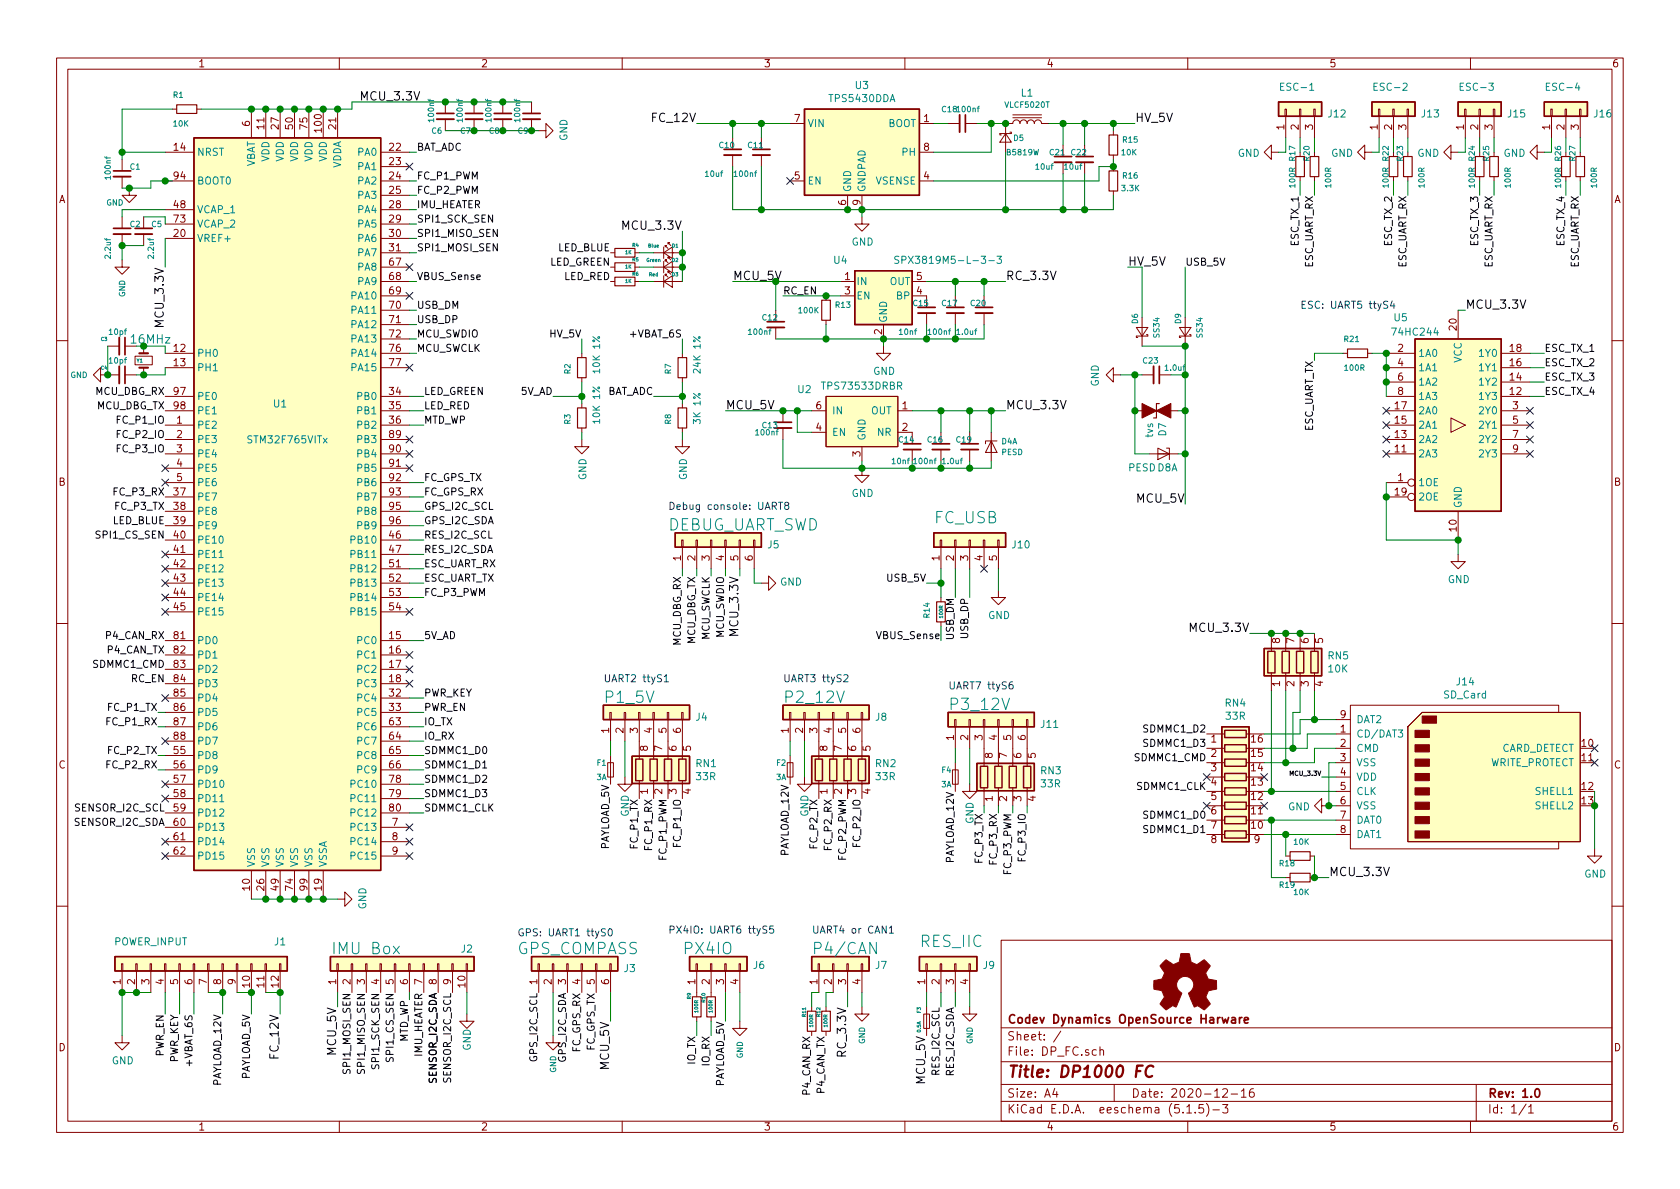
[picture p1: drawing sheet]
<svg xmlns="http://www.w3.org/2000/svg" width="297mm" height="210mm" viewBox="0 0 297 210" stroke-linecap="round" stroke-linejoin="round" font-family="sans-serif">
<defs><g id="words">
<g font-size="2.8" fill="#008484">
<text x="117.7" y="93.8">DEBUG_UART_SWD</text>
<text x="165.2" y="92.6">FC_USB</text>
<text x="107.1" y="124.3">P1_5V</text>
<text x="139" y="124.3">P2_12V</text>
<text x="168.2" y="125.6">P3_12V</text>
<text x="162.8" y="167.5">RES_IIC</text>
<text x="59.2" y="168.8">IMU Box</text>
<text x="91.4" y="168.8">GPS_COMPASS</text>
<text x="121.1" y="168.8">PX4IO</text>
<text x="144.4" y="168.8">P4/CAN</text>
</g>
<text font-size="2.8" fill="#840000" x="178" y="190.5">Title: DP1000 FC</text>
<g font-size="2.1">
<text x="63.5" y="17.8">MCU_3.3V</text>
<text x="115.5" y="21.6">FC_12V</text>
<text x="200.7" y="21.6">HV_5V</text>
<text x="110.4" y="40.6">MCU_3.3V</text>
<text x="199.4" y="47">HV_5V</text>
<text x="177.8" y="49.5">RC_3.3V</text>
<text x="29" y="57.4" transform="rotate(-90 29 57.4)">MCU_3.3V</text>
<text x="259.1" y="54.6">MCU_3.3V</text>
<text x="128.3" y="72.4">MCU_5V</text>
<text x="177.8" y="72.4">MCU_3.3V</text>
<text x="201.1" y="88.9">MCU_5V</text>
<text x="130.6" y="112.1" transform="rotate(-90 130.6 112.1)">MCU_3.3V</text>
<text x="210.8" y="111.8">MCU_3.3V</text>
<text x="234.9" y="154.9">MCU_3.3V</text>
<text x="49.3" y="187" transform="rotate(-90 49.3 187)">FC_12V</text>
<text x="59.4" y="186.5" transform="rotate(-90 59.4 186.5)">MCU_5V</text>
<text x="107.7" y="189" transform="rotate(-90 107.7 189)">MCU_5V</text>
<text x="149.6" y="186.5" transform="rotate(-90 149.6 186.5)">RC_3.3V</text>
<text x="163.6" y="191.6" transform="rotate(-90 163.6 191.6)">MCU_5V</text>
</g>
<g font-size="2.1" fill="#008400">
<text x="129.5" y="49.5">MCU_5V</text>
<text x="23.3" y="60.8">16MHz</text>
</g>
<g font-size="2.1" fill="#840000">
<text x="178" y="184">Sheet: /</text>
<text x="178" y="181">Codev Dynamics OpenSource Harware</text>
<text x="178" y="186.7">File: DP_FC.sch</text>
<text x="178" y="196.9">KiCad E.D.A. eeschema (5.1.5)-3</text>
<text x="178" y="194.1">Size: A4</text>
<text x="200" y="194.1">Date: 2020-12-16</text>
<text x="263" y="194.1">Rev: 1.0</text>
<text x="263" y="196.9">Id: 1/1</text>
</g>
<g font-size="1.8" fill="#840000">
<text x="35" y="11.9">1</text>
<text x="85" y="11.9">2</text>
<text x="135" y="11.9">3</text>
<text x="185" y="11.9">4</text>
<text x="235" y="11.9">5</text>
<text x="285" y="11.9">6</text>
<text x="44.2" y="22.3" transform="rotate(-90 44.2 22.3)">6</text>
<text x="46.7" y="22.8" transform="rotate(-90 46.7 22.8)">11</text>
<text x="49.3" y="22.8" transform="rotate(-90 49.3 22.8)">27</text>
<text x="51.8" y="22.8" transform="rotate(-90 51.8 22.8)">50</text>
<text x="54.4" y="22.8" transform="rotate(-90 54.4 22.8)">75</text>
<text x="56.9" y="23.3" transform="rotate(-90 56.9 23.3)">100</text>
<text x="59.4" y="22.8" transform="rotate(-90 59.4 22.8)">21</text>
<text x="140.5" y="21.6">7</text>
<text x="163.3" y="21.6">1</text>
<text x="227.1" y="23" transform="rotate(-90 227.1 23)">1</text>
<text x="229.6" y="23" transform="rotate(-90 229.6 23)">2</text>
<text x="232.2" y="23" transform="rotate(-90 232.2 23)">3</text>
<text x="243.6" y="23" transform="rotate(-90 243.6 23)">1</text>
<text x="246.1" y="23" transform="rotate(-90 246.1 23)">2</text>
<text x="248.7" y="23" transform="rotate(-90 248.7 23)">3</text>
<text x="258.8" y="23" transform="rotate(-90 258.8 23)">1</text>
<text x="261.4" y="23" transform="rotate(-90 261.4 23)">2</text>
<text x="263.9" y="23" transform="rotate(-90 263.9 23)">3</text>
<text x="274.1" y="23" transform="rotate(-90 274.1 23)">1</text>
<text x="276.6" y="23" transform="rotate(-90 276.6 23)">2</text>
<text x="279.1" y="23" transform="rotate(-90 279.1 23)">3</text>
<text x="30.8" y="26.7">14</text>
<text x="68.9" y="26.7">22</text>
<text x="68.9" y="29.2">23</text>
<text x="163.3" y="26.7">8</text>
<text x="10.4" y="35.9">A</text>
<text x="30.8" y="31.7">94</text>
<text x="68.9" y="31.7">24</text>
<text x="68.9" y="34.3">25</text>
<text x="140.5" y="31.7">5</text>
<text x="163.3" y="31.7">4</text>
<text x="285.4" y="35.9">A</text>
<text x="30.8" y="36.8">48</text>
<text x="30.8" y="39.4">73</text>
<text x="30.8" y="41.9">20</text>
<text x="68.9" y="36.8">28</text>
<text x="68.9" y="39.4">29</text>
<text x="68.9" y="41.9">30</text>
<text x="149.6" y="36.3" transform="rotate(-90 149.6 36.3)">6</text>
<text x="152.1" y="36.3" transform="rotate(-90 152.1 36.3)">9</text>
<text x="68.9" y="44.4">31</text>
<text x="68.9" y="47">67</text>
<text x="68.9" y="52.1">69</text>
<text x="68.9" y="49.5">68</text>
<text x="149.4" y="49.5">1</text>
<text x="149.4" y="52.1">3</text>
<text x="162.1" y="52.1">4</text>
<text x="162.1" y="49.5">5</text>
<text x="68.9" y="54.6">70</text>
<text x="68.9" y="57.1">71</text>
<text x="68.9" y="59.7">72</text>
<text x="156" y="59.2" transform="rotate(-90 156 59.2)">2</text>
<text x="257.6" y="58.4" transform="rotate(-90 257.6 58.4)">20</text>
<text x="30.8" y="62.2">12</text>
<text x="30.8" y="64.8">13</text>
<text x="68.9" y="62.2">76</text>
<text x="68.9" y="64.8">77</text>
<text x="247.2" y="62.2">2</text>
<text x="247.2" y="64.8">4</text>
<text x="267" y="64.8">16</text>
<text x="267" y="62.2">18</text>
<text x="30.8" y="69.8">97</text>
<text x="68.9" y="69.8">34</text>
<text x="247.2" y="67.3">6</text>
<text x="247.2" y="69.8">8</text>
<text x="267" y="69.8">12</text>
<text x="267" y="67.3">14</text>
<text x="30.8" y="72.4">98</text>
<text x="31.3" y="74.9">1</text>
<text x="31.3" y="77.5">2</text>
<text x="68.9" y="72.4">35</text>
<text x="68.9" y="74.9">36</text>
<text x="68.9" y="77.5">89</text>
<text x="144.3" y="76.2">4</text>
<text x="144.3" y="72.4">6</text>
<text x="159.5" y="72.4">1</text>
<text x="159.5" y="76.2">2</text>
<text x="246.7" y="77.5">13</text>
<text x="246.7" y="74.9">15</text>
<text x="246.7" y="72.4">17</text>
<text x="267.5" y="72.4">3</text>
<text x="267.5" y="74.9">5</text>
<text x="267.5" y="77.5">7</text>
<text x="31.3" y="80">3</text>
<text x="31.3" y="82.5">4</text>
<text x="68.9" y="80">90</text>
<text x="68.9" y="82.5">91</text>
<text x="152.1" y="80.7" transform="rotate(-90 152.1 80.7)">3</text>
<text x="246.7" y="80">11</text>
<text x="267.5" y="80">9</text>
<text x="10.4" y="85.9">B</text>
<text x="30.8" y="87.6">37</text>
<text x="31.3" y="85.1">5</text>
<text x="68.9" y="85.1">92</text>
<text x="68.9" y="87.6">93</text>
<text x="246.7" y="87.6">19</text>
<text x="247.2" y="85.1">1</text>
<text x="285.4" y="85.9">B</text>
<text x="30.8" y="95.2">40</text>
<text x="30.8" y="90.2">38</text>
<text x="30.8" y="92.7">39</text>
<text x="68.9" y="95.2">46</text>
<text x="68.9" y="90.2">95</text>
<text x="68.9" y="92.7">96</text>
<text x="257.6" y="93.9" transform="rotate(-90 257.6 93.9)">10</text>
<text x="30.8" y="97.8">41</text>
<text x="30.8" y="100.3">42</text>
<text x="68.9" y="97.8">47</text>
<text x="68.9" y="100.3">51</text>
<text x="120.4" y="99.2" transform="rotate(-90 120.4 99.2)">1</text>
<text x="122.9" y="99.2" transform="rotate(-90 122.9 99.2)">2</text>
<text x="125.5" y="99.2" transform="rotate(-90 125.5 99.2)">3</text>
<text x="128" y="99.2" transform="rotate(-90 128 99.2)">4</text>
<text x="130.6" y="99.2" transform="rotate(-90 130.6 99.2)">5</text>
<text x="133.1" y="99.2" transform="rotate(-90 133.1 99.2)">6</text>
<text x="166.1" y="99.2" transform="rotate(-90 166.1 99.2)">1</text>
<text x="168.7" y="99.2" transform="rotate(-90 168.7 99.2)">2</text>
<text x="171.2" y="99.2" transform="rotate(-90 171.2 99.2)">3</text>
<text x="173.7" y="99.2" transform="rotate(-90 173.7 99.2)">4</text>
<text x="176.3" y="99.2" transform="rotate(-90 176.3 99.2)">5</text>
<text x="30.8" y="102.9">43</text>
<text x="30.8" y="105.4">44</text>
<text x="30.8" y="107.9">45</text>
<text x="68.9" y="102.9">52</text>
<text x="68.9" y="105.4">53</text>
<text x="68.9" y="107.9">54</text>
<text x="30.8" y="113">81</text>
<text x="68.9" y="113">15</text>
<text x="226.3" y="113.8" transform="rotate(-90 226.3 113.8)">8</text>
<text x="228.9" y="113.8" transform="rotate(-90 228.9 113.8)">7</text>
<text x="231.4" y="113.8" transform="rotate(-90 231.4 113.8)">6</text>
<text x="233.9" y="113.8" transform="rotate(-90 233.9 113.8)">5</text>
<text x="30.8" y="115.6">82</text>
<text x="30.8" y="118.1">83</text>
<text x="68.9" y="115.6">16</text>
<text x="68.9" y="118.1">17</text>
<text x="30.8" y="120.6">84</text>
<text x="30.8" y="123.2">85</text>
<text x="30.8" y="125.7">86</text>
<text x="68.9" y="120.6">18</text>
<text x="68.9" y="123.2">32</text>
<text x="68.9" y="125.7">33</text>
<text x="226.3" y="121.4" transform="rotate(-90 226.3 121.4)">1</text>
<text x="228.9" y="121.4" transform="rotate(-90 228.9 121.4)">2</text>
<text x="231.4" y="121.4" transform="rotate(-90 231.4 121.4)">3</text>
<text x="233.9" y="121.4" transform="rotate(-90 233.9 121.4)">4</text>
<text x="30.8" y="128.3">87</text>
<text x="30.8" y="130.8">88</text>
<text x="68.9" y="128.3">63</text>
<text x="68.9" y="130.8">64</text>
<text x="107.7" y="129.6" transform="rotate(-90 107.7 129.6)">1</text>
<text x="110.2" y="129.6" transform="rotate(-90 110.2 129.6)">2</text>
<text x="112.8" y="129.6" transform="rotate(-90 112.8 129.6)">3</text>
<text x="115.3" y="129.6" transform="rotate(-90 115.3 129.6)">4</text>
<text x="117.9" y="129.6" transform="rotate(-90 117.9 129.6)">5</text>
<text x="120.4" y="129.6" transform="rotate(-90 120.4 129.6)">6</text>
<text x="139.4" y="129.6" transform="rotate(-90 139.4 129.6)">1</text>
<text x="142" y="129.6" transform="rotate(-90 142 129.6)">2</text>
<text x="144.5" y="129.6" transform="rotate(-90 144.5 129.6)">3</text>
<text x="147.1" y="129.6" transform="rotate(-90 147.1 129.6)">4</text>
<text x="149.6" y="129.6" transform="rotate(-90 149.6 129.6)">5</text>
<text x="152.1" y="129.6" transform="rotate(-90 152.1 129.6)">6</text>
<text x="168.7" y="130.9" transform="rotate(-90 168.7 130.9)">1</text>
<text x="171.2" y="130.9" transform="rotate(-90 171.2 130.9)">2</text>
<text x="173.7" y="130.9" transform="rotate(-90 173.7 130.9)">3</text>
<text x="176.3" y="130.9" transform="rotate(-90 176.3 130.9)">4</text>
<text x="178.8" y="130.9" transform="rotate(-90 178.8 130.9)">5</text>
<text x="181.4" y="130.9" transform="rotate(-90 181.4 130.9)">6</text>
<text x="214.1" y="131.3">1</text>
<text x="221.3" y="131.3">16</text>
<text x="237" y="129.5">1</text>
<text x="237" y="127">9</text>
<text x="10.4" y="135.9">C</text>
<text x="30.8" y="133.3">55</text>
<text x="30.8" y="135.9">56</text>
<text x="68.9" y="133.3">65</text>
<text x="68.9" y="135.9">66</text>
<text x="114.6" y="132.8" transform="rotate(-90 114.6 132.8)">8</text>
<text x="117.1" y="132.8" transform="rotate(-90 117.1 132.8)">7</text>
<text x="119.6" y="132.8" transform="rotate(-90 119.6 132.8)">6</text>
<text x="122.2" y="132.8" transform="rotate(-90 122.2 132.8)">5</text>
<text x="146.3" y="132.8" transform="rotate(-90 146.3 132.8)">8</text>
<text x="148.8" y="132.8" transform="rotate(-90 148.8 132.8)">7</text>
<text x="151.4" y="132.8" transform="rotate(-90 151.4 132.8)">6</text>
<text x="153.9" y="132.8" transform="rotate(-90 153.9 132.8)">5</text>
<text x="175.5" y="134.1" transform="rotate(-90 175.5 134.1)">8</text>
<text x="178.1" y="134.1" transform="rotate(-90 178.1 134.1)">7</text>
<text x="180.6" y="134.1" transform="rotate(-90 180.6 134.1)">6</text>
<text x="183.1" y="134.1" transform="rotate(-90 183.1 134.1)">5</text>
<text x="214.1" y="133.9">2</text>
<text x="214.1" y="136.4">3</text>
<text x="221.3" y="136.4">14</text>
<text x="221.3" y="133.9">15</text>
<text x="237" y="132.1">2</text>
<text x="237" y="134.6">3</text>
<text x="237" y="137.2">4</text>
<text x="279.7" y="132.1">10</text>
<text x="279.7" y="134.6">11</text>
<text x="285.4" y="135.9">C</text>
<text x="30.8" y="138.4">57</text>
<text x="30.8" y="141">58</text>
<text x="30.8" y="143.5">59</text>
<text x="68.9" y="138.4">78</text>
<text x="68.9" y="141">79</text>
<text x="68.9" y="143.5">80</text>
<text x="114.6" y="140.4" transform="rotate(-90 114.6 140.4)">1</text>
<text x="117.1" y="140.4" transform="rotate(-90 117.1 140.4)">2</text>
<text x="119.6" y="140.4" transform="rotate(-90 119.6 140.4)">3</text>
<text x="122.2" y="140.4" transform="rotate(-90 122.2 140.4)">4</text>
<text x="146.3" y="140.4" transform="rotate(-90 146.3 140.4)">1</text>
<text x="148.8" y="140.4" transform="rotate(-90 148.8 140.4)">2</text>
<text x="151.4" y="140.4" transform="rotate(-90 151.4 140.4)">3</text>
<text x="153.9" y="140.4" transform="rotate(-90 153.9 140.4)">4</text>
<text x="175.5" y="141.7" transform="rotate(-90 175.5 141.7)">1</text>
<text x="178.1" y="141.7" transform="rotate(-90 178.1 141.7)">2</text>
<text x="180.6" y="141.7" transform="rotate(-90 180.6 141.7)">3</text>
<text x="183.1" y="141.7" transform="rotate(-90 183.1 141.7)">4</text>
<text x="214.1" y="138.9">4</text>
<text x="214.1" y="141.5">5</text>
<text x="221.3" y="141.5">12</text>
<text x="221.3" y="138.9">13</text>
<text x="237" y="139.7">5</text>
<text x="237" y="142.2">6</text>
<text x="279.7" y="139.7">12</text>
<text x="279.7" y="142.2">13</text>
<text x="30.8" y="146">60</text>
<text x="30.8" y="148.6">61</text>
<text x="69.4" y="146">7</text>
<text x="69.4" y="148.6">8</text>
<text x="214.1" y="144">6</text>
<text x="214.1" y="146.6">7</text>
<text x="214.1" y="149.1">8</text>
<text x="221.3" y="146.6">10</text>
<text x="221.3" y="144">11</text>
<text x="221.8" y="149.1">9</text>
<text x="237" y="144.8">7</text>
<text x="237" y="147.3">8</text>
<text x="30.8" y="151.1">62</text>
<text x="69.4" y="151.1">9</text>
<text x="44.2" y="157.4" transform="rotate(-90 44.2 157.4)">10</text>
<text x="46.7" y="157.4" transform="rotate(-90 46.7 157.4)">26</text>
<text x="49.3" y="157.4" transform="rotate(-90 49.3 157.4)">49</text>
<text x="51.8" y="157.4" transform="rotate(-90 51.8 157.4)">74</text>
<text x="54.4" y="157.4" transform="rotate(-90 54.4 157.4)">99</text>
<text x="56.9" y="157.4" transform="rotate(-90 56.9 157.4)">19</text>
<text x="21.3" y="174.1" transform="rotate(-90 21.3 174.1)">1</text>
<text x="23.9" y="174.1" transform="rotate(-90 23.9 174.1)">2</text>
<text x="26.4" y="174.1" transform="rotate(-90 26.4 174.1)">3</text>
<text x="29" y="174.1" transform="rotate(-90 29 174.1)">4</text>
<text x="31.5" y="174.1" transform="rotate(-90 31.5 174.1)">5</text>
<text x="34" y="174.1" transform="rotate(-90 34 174.1)">6</text>
<text x="36.6" y="174.1" transform="rotate(-90 36.6 174.1)">7</text>
<text x="39.1" y="174.1" transform="rotate(-90 39.1 174.1)">8</text>
<text x="41.7" y="174.1" transform="rotate(-90 41.7 174.1)">9</text>
<text x="44.2" y="174.6" transform="rotate(-90 44.2 174.6)">10</text>
<text x="46.7" y="174.6" transform="rotate(-90 46.7 174.6)">11</text>
<text x="49.3" y="174.6" transform="rotate(-90 49.3 174.6)">12</text>
<text x="59.4" y="174.1" transform="rotate(-90 59.4 174.1)">1</text>
<text x="62" y="174.1" transform="rotate(-90 62 174.1)">2</text>
<text x="64.5" y="174.1" transform="rotate(-90 64.5 174.1)">3</text>
<text x="67.1" y="174.1" transform="rotate(-90 67.1 174.1)">4</text>
<text x="69.6" y="174.1" transform="rotate(-90 69.6 174.1)">5</text>
<text x="72.1" y="174.1" transform="rotate(-90 72.1 174.1)">6</text>
<text x="74.7" y="174.1" transform="rotate(-90 74.7 174.1)">7</text>
<text x="77.2" y="174.1" transform="rotate(-90 77.2 174.1)">8</text>
<text x="79.8" y="174.1" transform="rotate(-90 79.8 174.1)">9</text>
<text x="82.3" y="174.6" transform="rotate(-90 82.3 174.6)">10</text>
<text x="95" y="174.1" transform="rotate(-90 95 174.1)">1</text>
<text x="97.5" y="174.1" transform="rotate(-90 97.5 174.1)">2</text>
<text x="100.1" y="174.1" transform="rotate(-90 100.1 174.1)">3</text>
<text x="102.6" y="174.1" transform="rotate(-90 102.6 174.1)">4</text>
<text x="105.2" y="174.1" transform="rotate(-90 105.2 174.1)">5</text>
<text x="107.7" y="174.1" transform="rotate(-90 107.7 174.1)">6</text>
<text x="122.9" y="174.1" transform="rotate(-90 122.9 174.1)">1</text>
<text x="125.5" y="174.1" transform="rotate(-90 125.5 174.1)">2</text>
<text x="128" y="174.1" transform="rotate(-90 128 174.1)">3</text>
<text x="130.6" y="174.1" transform="rotate(-90 130.6 174.1)">4</text>
<text x="144.5" y="174.1" transform="rotate(-90 144.5 174.1)">1</text>
<text x="147.1" y="174.1" transform="rotate(-90 147.1 174.1)">2</text>
<text x="149.6" y="174.1" transform="rotate(-90 149.6 174.1)">3</text>
<text x="152.1" y="174.1" transform="rotate(-90 152.1 174.1)">4</text>
<text x="163.6" y="174.1" transform="rotate(-90 163.6 174.1)">1</text>
<text x="166.1" y="174.1" transform="rotate(-90 166.1 174.1)">2</text>
<text x="168.7" y="174.1" transform="rotate(-90 168.7 174.1)">3</text>
<text x="171.2" y="174.1" transform="rotate(-90 171.2 174.1)">4</text>
<text x="10.4" y="185.9">D</text>
<text x="285.4" y="185.9">D</text>
<text x="35" y="199.9">1</text>
<text x="85" y="199.9">2</text>
<text x="135" y="199.9">3</text>
<text x="185" y="199.9">4</text>
<text x="235" y="199.9">5</text>
<text x="285" y="199.9">6</text>
</g>
<g font-size="1.8" fill="#008484">
<text x="151.3" y="15.7">U3</text>
<text x="180.6" y="17.1">L1</text>
<text x="226.7" y="16">ESC-1</text>
<text x="243.3" y="16">ESC-2</text>
<text x="258.5" y="16">ESC-3</text>
<text x="273.7" y="16">ESC-4</text>
<text x="142.7" y="22.5">VIN</text>
<text x="146.8" y="18.1">TPS5430DDA</text>
<text x="156.9" y="22.5">BOOT</text>
<text x="234.9" y="20.8">J12</text>
<text x="251.4" y="20.8">J13</text>
<text x="266.7" y="20.8">J15</text>
<text x="281.9" y="20.8">J16</text>
<text x="34.8" y="27.6">NRST</text>
<text x="45.1" y="29.7" transform="rotate(-90 45.1 29.7)">VBAT</text>
<text x="47.6" y="28.6" transform="rotate(-90 47.6 28.6)">VDD</text>
<text x="50.2" y="28.6" transform="rotate(-90 50.2 28.6)">VDD</text>
<text x="52.7" y="28.6" transform="rotate(-90 52.7 28.6)">VDD</text>
<text x="55.2" y="28.6" transform="rotate(-90 55.2 28.6)">VDD</text>
<text x="57.8" y="28.6" transform="rotate(-90 57.8 28.6)">VDD</text>
<text x="60.3" y="29.9" transform="rotate(-90 60.3 29.9)">VDDA</text>
<text x="63.4" y="27.6">PA0</text>
<text x="100.3" y="24.9" transform="rotate(-90 100.3 24.9)">GND</text>
<text x="159.6" y="27.6">PH</text>
<text x="218.8" y="27.7">GND</text>
<text x="235.4" y="27.7">GND</text>
<text x="250.6" y="27.7">GND</text>
<text x="265.8" y="27.7">GND</text>
<text x="34.8" y="32.6">BOOT0</text>
<text x="63.4" y="30.1">PA1</text>
<text x="63.4" y="32.6">PA2</text>
<text x="63.4" y="35.2">PA3</text>
<text x="142.7" y="32.6">EN</text>
<text x="150.5" y="34" transform="rotate(-90 150.5 34)">GND</text>
<text x="153" y="34" transform="rotate(-90 153 34)">GNDPAD</text>
<text x="154.9" y="32.6">VSENSE</text>
<text x="34.8" y="37.7">VCAP_1</text>
<text x="34.8" y="40.3">VCAP_2</text>
<text x="63.4" y="37.7">PA4</text>
<text x="63.4" y="40.3">PA5</text>
<text x="34.8" y="42.8">VREF+</text>
<text x="63.4" y="42.8">PA6</text>
<text x="63.4" y="45.3">PA7</text>
<text x="63.4" y="47.9">PA8</text>
<text x="147.5" y="46.7">U4</text>
<text x="150.6" y="43.4">GND</text>
<text x="160.3" y="46.7">SPX3819M5-L-3-3</text>
<text x="62.4" y="53">PA10</text>
<text x="63.4" y="50.4">PA9</text>
<text x="151.4" y="50.4">IN</text>
<text x="151.4" y="53">EN</text>
<text x="157.3" y="50.4">OUT</text>
<text x="158.6" y="53">BP</text>
<text x="62.4" y="55.5">PA11</text>
<text x="62.4" y="58">PA12</text>
<text x="156.8" y="57.1" transform="rotate(-90 156.8 57.1)">GND</text>
<text x="246.5" y="59.4">74HC244</text>
<text x="246.5" y="56.8">U5</text>
<text x="34.8" y="63.1">PH0</text>
<text x="34.8" y="65.7">PH1</text>
<text x="62.4" y="60.6">PA13</text>
<text x="62.4" y="63.1">PA14</text>
<text x="62.4" y="65.7">PA15</text>
<text x="250.7" y="63.1">1A0</text>
<text x="250.7" y="65.7">1A1</text>
<text x="258.4" y="64.2" transform="rotate(-90 258.4 64.2)">VCC</text>
<text x="261.8" y="65.7">1Y1</text>
<text x="261.8" y="63.1">1Y0</text>
<text x="34.8" y="70.7">PE0</text>
<text x="63.4" y="70.7">PB0</text>
<text x="141.1" y="69.5">U2</text>
<text x="145.7" y="68.9">TPS73533DRBR</text>
<text x="154.4" y="66.3">GND</text>
<text x="194.3" y="68.4" transform="rotate(-90 194.3 68.4)">GND</text>
<text x="250.7" y="68.2">1A2</text>
<text x="250.7" y="70.7">1A3</text>
<text x="261.8" y="70.7">1Y3</text>
<text x="261.8" y="68.2">1Y2</text>
<text x="34.8" y="73.3">PE1</text>
<text x="34.8" y="75.8">PE2</text>
<text x="48.4" y="72.1">U1</text>
<text x="63.4" y="73.3">PB1</text>
<text x="63.4" y="75.8">PB2</text>
<text x="147.1" y="77.1">EN</text>
<text x="147.1" y="73.3">IN</text>
<text x="153" y="78" transform="rotate(-90 153 78)">GND</text>
<text x="154" y="73.3">OUT</text>
<text x="155.2" y="77.1">NR</text>
<text x="203.9" y="77.3" transform="rotate(-90 203.9 77.3)">tvs</text>
<text x="206.2" y="77.1" transform="rotate(-90 206.2 77.1)">D7</text>
<text x="250.7" y="75.8">2A1</text>
<text x="250.7" y="73.3">2A0</text>
<text x="261.8" y="73.3">2Y0</text>
<text x="261.8" y="75.8">2Y1</text>
<text x="34.8" y="78.4">PE3</text>
<text x="34.8" y="80.9">PE4</text>
<text x="34.8" y="83.4">PE5</text>
<text x="44.1" y="78.4">STM32F765VITx</text>
<text x="63.4" y="78.4">PB3</text>
<text x="63.4" y="80.9">PB4</text>
<text x="63.4" y="83.4">PB5</text>
<text x="199.5" y="83.4">PESD D8A</text>
<text x="250.7" y="80.9">2A3</text>
<text x="250.7" y="78.4">2A2</text>
<text x="261.8" y="78.4">2Y2</text>
<text x="261.8" y="80.9">2Y3</text>
<text x="34.8" y="86">PE6</text>
<text x="34.8" y="88.5">PE7</text>
<text x="63.4" y="86">PB6</text>
<text x="63.4" y="88.5">PB7</text>
<text x="103.7" y="84.9" transform="rotate(-90 103.7 84.9)">GND</text>
<text x="121.5" y="84.9" transform="rotate(-90 121.5 84.9)">GND</text>
<text x="150.6" y="87.9">GND</text>
<text x="250.7" y="86">1OE</text>
<text x="250.7" y="88.5">2OE</text>
<text x="258.4" y="89.9" transform="rotate(-90 258.4 89.9)">GND</text>
<text x="34.8" y="91.1">PE8</text>
<text x="34.8" y="93.6">PE9</text>
<text x="63.4" y="91.1">PB8</text>
<text x="63.4" y="93.6">PB9</text>
<text x="34.8" y="96.1">PE10</text>
<text x="34.8" y="98.7">PE11</text>
<text x="34.8" y="101.2">PE12</text>
<text x="62.4" y="96.1">PB10</text>
<text x="62.4" y="98.7">PB11</text>
<text x="62.4" y="101.2">PB12</text>
<text x="135.8" y="97">J5</text>
<text x="179" y="97">J10</text>
<text x="34.8" y="103.8">PE13</text>
<text x="34.8" y="106.3">PE14</text>
<text x="62.4" y="103.8">PB13</text>
<text x="62.4" y="106.3">PB14</text>
<text x="137.9" y="103.6">GND</text>
<text x="256" y="103.1">GND</text>
<text x="34.8" y="113.9">PD0</text>
<text x="34.8" y="108.8">PE15</text>
<text x="62.4" y="108.8">PB15</text>
<text x="63.4" y="113.9">PC0</text>
<text x="174.7" y="109.5">GND</text>
<text x="34.8" y="116.5">PD1</text>
<text x="34.8" y="119">PD2</text>
<text x="63.4" y="116.5">PC1</text>
<text x="63.4" y="119">PC2</text>
<text x="234.9" y="116.6">RN5</text>
<text x="234.9" y="118.9">10K</text>
<text x="34.8" y="121.5">PD3</text>
<text x="34.8" y="124.1">PD4</text>
<text x="63.4" y="121.5">PC3</text>
<text x="63.4" y="124.1">PC4</text>
<text x="216.7" y="125">RN4</text>
<text x="255.3" y="123.5">SD_Card</text>
<text x="257.6" y="121.2">J14</text>
<text x="34.8" y="126.6">PD5</text>
<text x="34.8" y="129.2">PD6</text>
<text x="34.8" y="131.7">PD7</text>
<text x="63.4" y="126.6">PC5</text>
<text x="63.4" y="129.2">PC6</text>
<text x="63.4" y="131.7">PC7</text>
<text x="123.1" y="127.5">J4</text>
<text x="154.8" y="127.5">J8</text>
<text x="184.1" y="128.7">J11</text>
<text x="216.8" y="127.3">33R</text>
<text x="239.8" y="130.4">CD/DAT3</text>
<text x="239.8" y="127.9">DAT2</text>
<text x="34.8" y="134.2">PD8</text>
<text x="34.8" y="136.8">PD9</text>
<text x="63.4" y="134.2">PC8</text>
<text x="63.4" y="136.8">PC9</text>
<text x="123.1" y="135.7">RN1</text>
<text x="123.2" y="138">33R</text>
<text x="154.9" y="135.7">RN2</text>
<text x="154.9" y="138">33R</text>
<text x="184.1" y="136.9">RN3</text>
<text x="239.8" y="133">CMD</text>
<text x="239.8" y="135.5">VSS</text>
<text x="263.2" y="135.5">WRITE_PROTECT</text>
<text x="265.2" y="133">CARD_DETECT</text>
<text x="34.8" y="139.3">PD10</text>
<text x="34.8" y="141.9">PD11</text>
<text x="62.4" y="139.3">PC10</text>
<text x="62.4" y="141.9">PC11</text>
<text x="184.1" y="139.2">33R</text>
<text x="227.7" y="143.3">GND</text>
<text x="239.8" y="138">VDD</text>
<text x="239.8" y="140.6">CLK</text>
<text x="239.8" y="143.1">VSS</text>
<text x="271.6" y="140.6">SHELL1</text>
<text x="271.6" y="143.1">SHELL2</text>
<text x="34.8" y="144.4">PD12</text>
<text x="34.8" y="146.9">PD13</text>
<text x="34.8" y="149.5">PD14</text>
<text x="62.4" y="144.4">PC12</text>
<text x="62.4" y="146.9">PC13</text>
<text x="62.4" y="149.5">PC14</text>
<text x="239.8" y="145.7">DAT0</text>
<text x="239.8" y="148.2">DAT1</text>
<text x="34.8" y="152">PD15</text>
<text x="45.1" y="153.4" transform="rotate(-90 45.1 153.4)">VSS</text>
<text x="47.6" y="153.4" transform="rotate(-90 47.6 153.4)">VSS</text>
<text x="50.2" y="153.4" transform="rotate(-90 50.2 153.4)">VSS</text>
<text x="52.7" y="153.4" transform="rotate(-90 52.7 153.4)">VSS</text>
<text x="55.2" y="153.4" transform="rotate(-90 55.2 153.4)">VSS</text>
<text x="57.8" y="153.4" transform="rotate(-90 57.8 153.4)">VSSA</text>
<text x="62.4" y="152">PC15</text>
<text x="280.1" y="155.2">GND</text>
<text x="64.8" y="160.8" transform="rotate(-90 64.8 160.8)">GND</text>
<text x="20.2" y="167.2">POWER_INPUT</text>
<text x="48.6" y="167.2">J1</text>
<text x="81.6" y="168.4">J2</text>
<text x="110.4" y="171.9">J3</text>
<text x="133.2" y="171.3">J6</text>
<text x="154.8" y="171.3">J7</text>
<text x="173.9" y="171.3">J9</text>
<text x="83.2" y="185.8" transform="rotate(-90 83.2 185.8)">GND</text>
<text x="19.8" y="188.2">GND</text>
</g>
<g font-size="1.8">
<text x="73.7" y="26.7">BAT_ADC</text>
<text x="73.7" y="34.3">FC_P2_PWM</text>
<text x="73.7" y="31.7">FC_P1_PWM</text>
<text x="73.7" y="41.9">SPI1_MISO_SEN</text>
<text x="73.7" y="39.4">SPI1_SCK_SEN</text>
<text x="73.7" y="36.8">IMU_HEATER</text>
<text x="73.7" y="44.4">SPI1_MOSI_SEN</text>
<text x="97.1" y="47">LED_GREEN</text>
<text x="98.6" y="44.4">LED_BLUE</text>
<text x="209.5" y="47">USB_5V</text>
<text x="229.6" y="43.4" transform="rotate(-90 229.6 43.4)">ESC_TX_1</text>
<text x="232.2" y="47.5" transform="rotate(-90 232.2 47.5)">ESC_UART_RX</text>
<text x="246.1" y="43.4" transform="rotate(-90 246.1 43.4)">ESC_TX_2</text>
<text x="248.7" y="47.5" transform="rotate(-90 248.7 47.5)">ESC_UART_RX</text>
<text x="261.4" y="43.4" transform="rotate(-90 261.4 43.4)">ESC_TX_3</text>
<text x="263.9" y="47.5" transform="rotate(-90 263.9 47.5)">ESC_UART_RX</text>
<text x="276.6" y="43.4" transform="rotate(-90 276.6 43.4)">ESC_TX_4</text>
<text x="279.1" y="47.5" transform="rotate(-90 279.1 47.5)">ESC_UART_RX</text>
<text x="73.7" y="49.5">VBUS_Sense</text>
<text x="99.7" y="49.5">LED_RED</text>
<text x="138.4" y="52.1">RC_EN</text>
<text x="73.7" y="59.7">MCU_SWDIO</text>
<text x="73.7" y="57.1">USB_DP</text>
<text x="73.7" y="54.6">USB_DM</text>
<text x="97.3" y="59.7">HV_5V</text>
<text x="111.7" y="59.7">+VBAT_6S</text>
<text x="73.7" y="62.2">MCU_SWCLK</text>
<text x="273" y="64.8">ESC_TX_2</text>
<text x="273" y="62.2">ESC_TX_1</text>
<text x="16.8" y="69.8">MCU_DBG_RX</text>
<text x="74.9" y="69.8">LED_GREEN</text>
<text x="92.1" y="69.8">5V_AD</text>
<text x="107.1" y="69.8">BAT_ADC</text>
<text x="273" y="69.8">ESC_TX_4</text>
<text x="273" y="67.3">ESC_TX_3</text>
<text x="17" y="72.4">MCU_DBG_TX</text>
<text x="20.9" y="77.5">FC_P2_IO</text>
<text x="20.9" y="74.9">FC_P1_IO</text>
<text x="74.9" y="74.9">MTD_WP</text>
<text x="74.9" y="72.4">LED_RED</text>
<text x="232.2" y="76.5" transform="rotate(-90 232.2 76.5)">ESC_UART_TX</text>
<text x="20.9" y="80">FC_P3_IO</text>
<text x="20.3" y="87.6">FC_P3_RX</text>
<text x="74.9" y="85.1">FC_GPS_TX</text>
<text x="74.9" y="87.6">FC_GPS_RX</text>
<text x="17.3" y="95.2">SPI1_CS_SEN</text>
<text x="19.9" y="92.7">LED_BLUE</text>
<text x="20.5" y="90.2">FC_P3_TX</text>
<text x="74.9" y="90.2">GPS_I2C_SCL</text>
<text x="74.9" y="92.7">GPS_I2C_SDA</text>
<text x="74.9" y="95.2">RES_I2C_SCL</text>
<text x="74.9" y="97.8">RES_I2C_SDA</text>
<text x="74.9" y="100.3">ESC_UART_RX</text>
<text x="74.9" y="102.9">ESC_UART_TX</text>
<text x="74.9" y="105.4">FC_P3_PWM</text>
<text x="156.9" y="102.9">USB_5V</text>
<text x="18.8" y="113">P4_CAN_RX</text>
<text x="74.9" y="113">5V_AD</text>
<text x="125.5" y="113.4" transform="rotate(-90 125.5 113.4)">MCU_SWCLK</text>
<text x="128" y="112.8" transform="rotate(-90 128 112.8)">MCU_SWDIO</text>
<text x="155.3" y="113">VBUS_Sense</text>
<text x="168.7" y="113.1" transform="rotate(-90 168.7 113.1)">USB_DM</text>
<text x="171.2" y="112.8" transform="rotate(-90 171.2 112.8)">USB_DP</text>
<text x="16.5" y="118.1">SDMMC1_CMD</text>
<text x="19" y="115.6">P4_CAN_TX</text>
<text x="120.4" y="114.2" transform="rotate(-90 120.4 114.2)">MCU_DBG_RX</text>
<text x="122.9" y="114" transform="rotate(-90 122.9 114)">MCU_DBG_TX</text>
<text x="19.2" y="125.7">FC_P1_TX</text>
<text x="23.2" y="120.6">RC_EN</text>
<text x="74.9" y="123.2">PWR_KEY</text>
<text x="74.9" y="125.7">PWR_EN</text>
<text x="19" y="128.3">FC_P1_RX</text>
<text x="74.9" y="130.8">IO_RX</text>
<text x="74.9" y="128.3">IO_TX</text>
<text x="202.5" y="129.5">SDMMC1_D2</text>
<text x="19" y="135.9">FC_P2_RX</text>
<text x="19.2" y="133.3">FC_P2_TX</text>
<text x="74.9" y="133.3">SDMMC1_D0</text>
<text x="74.9" y="135.9">SDMMC1_D1</text>
<text x="200.7" y="134.6">SDMMC1_CMD</text>
<text x="202.5" y="132.1">SDMMC1_D3</text>
<text x="13.5" y="143.5">SENSOR_I2C_SCL</text>
<text x="74.9" y="138.4">SDMMC1_D2</text>
<text x="74.9" y="141">SDMMC1_D3</text>
<text x="74.9" y="143.5">SDMMC1_CLK</text>
<text x="201.1" y="139.7">SDMMC1_CLK</text>
<text x="13.3" y="146">SENSOR_I2C_SDA</text>
<text x="111.2" y="144.4" transform="rotate(-90 111.2 144.4)">GND</text>
<text x="112.8" y="150" transform="rotate(-90 112.8 150)">FC_P1_TX</text>
<text x="120.4" y="149.6" transform="rotate(-90 120.4 149.6)">FC_P1_IO</text>
<text x="142.9" y="144.4" transform="rotate(-90 142.9 144.4)">GND</text>
<text x="144.5" y="150" transform="rotate(-90 144.5 150)">FC_P2_TX</text>
<text x="152.1" y="149.6" transform="rotate(-90 152.1 149.6)">FC_P2_IO</text>
<text x="172.1" y="145.7" transform="rotate(-90 172.1 145.7)">GND</text>
<text x="202.5" y="147.3">SDMMC1_D1</text>
<text x="202.5" y="144.8">SDMMC1_D0</text>
<text x="107.7" y="150.5" transform="rotate(-90 107.7 150.5)">PAYLOAD_5V</text>
<text x="115.3" y="150.2" transform="rotate(-90 115.3 150.2)">FC_P1_RX</text>
<text x="117.9" y="152" transform="rotate(-90 117.9 152)">FC_P1_PWM</text>
<text x="139.4" y="151.5" transform="rotate(-90 139.4 151.5)">PAYLOAD_12V</text>
<text x="147.1" y="150.2" transform="rotate(-90 147.1 150.2)">FC_P2_RX</text>
<text x="149.6" y="152" transform="rotate(-90 149.6 152)">FC_P2_PWM</text>
<text x="168.7" y="152.7" transform="rotate(-90 168.7 152.7)">PAYLOAD_12V</text>
<text x="173.7" y="152.5" transform="rotate(-90 173.7 152.5)">FC_P3_TX</text>
<text x="176.3" y="152.7" transform="rotate(-90 176.3 152.7)">FC_P3_RX</text>
<text x="178.8" y="154.6" transform="rotate(-90 178.8 154.6)">FC_P3_PWM</text>
<text x="181.4" y="152.1" transform="rotate(-90 181.4 152.1)">FC_P3_IO</text>
<text x="72.1" y="184.4" transform="rotate(-90 72.1 184.4)">MTD_WP</text>
<text x="105.2" y="185.8" transform="rotate(-90 105.2 185.8)">FC_GPS_TX</text>
<text x="29" y="186.9" transform="rotate(-90 29 186.9)">PWR_EN</text>
<text x="31.5" y="188.1" transform="rotate(-90 31.5 188.1)">PWR_KEY</text>
<text x="34" y="188.3" transform="rotate(-90 34 188.3)">+VBAT_6S</text>
<text x="44.2" y="191.1" transform="rotate(-90 44.2 191.1)">PAYLOAD_5V</text>
<text x="62" y="189.5" transform="rotate(-90 62 189.5)">SPI1_MOSI_SEN</text>
<text x="64.5" y="189.5" transform="rotate(-90 64.5 189.5)">SPI1_MISO_SEN</text>
<text x="67.1" y="188.7" transform="rotate(-90 67.1 188.7)">SPI1_SCK_SEN</text>
<text x="69.6" y="187.4" transform="rotate(-90 69.6 187.4)">SPI1_CS_SEN</text>
<text x="74.7" y="187" transform="rotate(-90 74.7 187)">IMU_HEATER</text>
<text x="77.2" y="191.4" transform="rotate(-90 77.2 191.4)">SENSOR_I2C_SDA</text>
<text x="79.8" y="191.2" transform="rotate(-90 79.8 191.2)">SENSOR_I2C_SCL</text>
<text x="95" y="187.5" transform="rotate(-90 95 187.5)">GPS_I2C_SCL</text>
<text x="100.1" y="187.7" transform="rotate(-90 100.1 187.7)">GPS_I2C_SDA</text>
<text x="102.6" y="186" transform="rotate(-90 102.6 186)">FC_GPS_RX</text>
<text x="122.9" y="188.2" transform="rotate(-90 122.9 188.2)">IO_TX</text>
<text x="125.5" y="188.4" transform="rotate(-90 125.5 188.4)">IO_RX</text>
<text x="166.1" y="189.9" transform="rotate(-90 166.1 189.9)">RES_I2C_SCL</text>
<text x="168.7" y="190.1" transform="rotate(-90 168.7 190.1)">RES_I2C_SDA</text>
<text x="39.1" y="192.1" transform="rotate(-90 39.1 192.1)">PAYLOAD_12V</text>
<text x="128" y="192.4" transform="rotate(-90 128 192.4)">PAYLOAD_5V</text>
<text x="143.3" y="193.5" transform="rotate(-90 143.3 193.5)">P4_CAN_RX</text>
<text x="145.8" y="193.3" transform="rotate(-90 145.8 193.3)">P4_CAN_TX</text>
</g>
<g font-size="1.8" fill="#0000c2">
<text x="229.9" y="54.6">ESC: UART5 ttyS4</text>
<text x="118.1" y="90.2">Debug console: UART8</text>
<text x="106.7" y="120.6">UART2 ttyS1</text>
<text x="138.4" y="120.6">UART3 ttyS2</text>
<text x="167.6" y="121.9">UART7 ttyS6</text>
<text x="91.4" y="165.6">GPS: UART1 ttyS0</text>
<text x="118.1" y="165.1">PX4IO: UART6 ttyS5</text>
<text x="143.5" y="165.1">UART4 or CAN1</text>
</g>
<g font-size="1.7" fill="#008484">
<text x="106.1" y="65.7" transform="rotate(-90 106.1 65.7)">10K 1%</text>
<text x="123.9" y="65.7" transform="rotate(-90 123.9 65.7)">24K 1%</text>
<text x="106.1" y="74.6" transform="rotate(-90 106.1 74.6)">10K 1%</text>
<text x="123.9" y="74.7" transform="rotate(-90 123.9 74.7)">3K 1%</text>
</g>
<g font-size="1.4" fill="#008484">
<text x="30.7" y="17.3">R1</text>
<text x="30.7" y="22.4">10K</text>
<text x="76.4" y="23.6">C6</text>
<text x="76.7" y="21.4" transform="rotate(-90 76.7 21.4)">100nf</text>
<text x="81.5" y="23.6">C7</text>
<text x="81.8" y="21.4" transform="rotate(-90 81.8 21.4)">100nf</text>
<text x="86.5" y="23.6">C8</text>
<text x="86.9" y="21.4" transform="rotate(-90 86.9 21.4)">100nf</text>
<text x="91.6" y="23.6">C9</text>
<text x="92" y="21.4" transform="rotate(-90 92 21.4)">100nf</text>
<text x="166.6" y="19.8">C18100nf</text>
<text x="177.9" y="19">VLCF5020T</text>
<text x="23" y="30">C1</text>
<text x="127.2" y="26.2">C10</text>
<text x="132.3" y="26.2">C11</text>
<text x="178.2" y="27.5">B5819W</text>
<text x="179.2" y="24.9">D5</text>
<text x="183.2" y="30">10uf</text>
<text x="185.6" y="27.5">C21</text>
<text x="188.3" y="30">10uf</text>
<text x="189.5" y="27.5">C22</text>
<text x="198.3" y="27.5">10K</text>
<text x="198.6" y="25.2">R15</text>
<text x="229" y="28.4" transform="rotate(-90 229 28.4)">R17</text>
<text x="231.5" y="28.4" transform="rotate(-90 231.5 28.4)">R20</text>
<text x="245.5" y="28.4" transform="rotate(-90 245.5 28.4)">R22</text>
<text x="248.1" y="28.4" transform="rotate(-90 248.1 28.4)">R23</text>
<text x="260.8" y="28.4" transform="rotate(-90 260.8 28.4)">R24</text>
<text x="263.3" y="28.4" transform="rotate(-90 263.3 28.4)">R25</text>
<text x="276" y="28.4" transform="rotate(-90 276 28.4)">R26</text>
<text x="278.5" y="28.4" transform="rotate(-90 278.5 28.4)">R27</text>
<text x="19.6" y="31.6" transform="rotate(-90 19.6 31.6)">100nf</text>
<text x="124.8" y="31.3">10uf</text>
<text x="129.9" y="31.3">100nf</text>
<text x="198.4" y="33.8">3.3K</text>
<text x="198.6" y="31.6">R16</text>
<text x="229" y="33.1" transform="rotate(-90 229 33.1)">100R</text>
<text x="235.4" y="33.1" transform="rotate(-90 235.4 33.1)">100R</text>
<text x="245.5" y="33.1" transform="rotate(-90 245.5 33.1)">100R</text>
<text x="251.9" y="33.1" transform="rotate(-90 251.9 33.1)">100R</text>
<text x="260.8" y="33.1" transform="rotate(-90 260.8 33.1)">100R</text>
<text x="267.1" y="33.1" transform="rotate(-90 267.1 33.1)">100R</text>
<text x="276" y="33.1" transform="rotate(-90 276 33.1)">100R</text>
<text x="282.3" y="33.1" transform="rotate(-90 282.3 33.1)">100R</text>
<text x="18.8" y="36.3">GND</text>
<text x="23" y="40.2">C2</text>
<text x="26.8" y="40.2">C5</text>
<text x="19.6" y="45.6" transform="rotate(-90 19.6 45.6)">2.2uf</text>
<text x="27.2" y="45.6" transform="rotate(-90 27.2 45.6)">2.2uf</text>
<text x="22.1" y="52.5" transform="rotate(-90 22.1 52.5)">GND</text>
<text x="19.4" y="59.2">10pf</text>
<text x="132.5" y="59.2">100nf</text>
<text x="134.8" y="56.7">C12</text>
<text x="141.3" y="55.4">100K</text>
<text x="147.8" y="54.4">R13</text>
<text x="159.1" y="59.2">10nf</text>
<text x="161.5" y="54.1">C15</text>
<text x="164.2" y="59.2">100nf</text>
<text x="166.6" y="54.1">C17</text>
<text x="169.3" y="59.2">1.0uf</text>
<text x="171.7" y="54.1">C20</text>
<text x="201.2" y="57.2" transform="rotate(-90 201.2 57.2)">D6</text>
<text x="205" y="59.6" transform="rotate(-90 205 59.6)">SS34</text>
<text x="208.8" y="57.2" transform="rotate(-90 208.8 57.2)">D9</text>
<text x="212.6" y="59.6" transform="rotate(-90 212.6 59.6)">SS34</text>
<text x="19.4" y="64.3">10pf</text>
<text x="202.2" y="64.3">C23</text>
<text x="206.1" y="65.6">1.0uf</text>
<text x="237.7" y="60.5">R21</text>
<text x="237.8" y="65.6">100R</text>
<text x="12.4" y="66.8">GND</text>
<text x="100.9" y="66.1" transform="rotate(-90 100.9 66.1)">R2</text>
<text x="118.6" y="66.1" transform="rotate(-90 118.6 66.1)">R7</text>
<text x="100.9" y="75" transform="rotate(-90 100.9 75)">R3</text>
<text x="118.6" y="75" transform="rotate(-90 118.6 75)">R8</text>
<text x="133.8" y="77">100nf</text>
<text x="134.8" y="75.7">C13</text>
<text x="157.8" y="82.1">10nf</text>
<text x="159" y="78.3">C14</text>
<text x="161.7" y="82.1">100nf</text>
<text x="164.1" y="78.3">C16</text>
<text x="166.8" y="82.1">1.0uf</text>
<text x="169.1" y="78.3">C19</text>
<text x="177.1" y="78.6">D4A</text>
<text x="177.1" y="80.5">PESD</text>
<text x="164.4" y="109.2" transform="rotate(-90 164.4 109.2)">R14</text>
<text x="105.5" y="137.9">3A</text>
<text x="105.6" y="135.4">F1</text>
<text x="137.3" y="137.9">3A</text>
<text x="137.3" y="135.4">F2</text>
<text x="166.5" y="136.7">F4</text>
<text x="166.5" y="139.2">3A</text>
<text x="228.8" y="149.4">10K</text>
<text x="226.3" y="153.2">R18</text>
<text x="226.3" y="157">R19</text>
<text x="228.8" y="158.3">10K</text>
<text x="152.9" y="184.6" transform="rotate(-90 152.9 184.6)">GND</text>
<text x="172" y="184.6" transform="rotate(-90 172 184.6)">GND</text>
<text x="98.3" y="189.7" transform="rotate(-90 98.3 189.7)">GND</text>
<text x="131.3" y="187.2" transform="rotate(-90 131.3 187.2)">GND</text>
</g>
<text font-size="1.1" x="228.3" y="137.2">MCU_3.3V</text>
<g font-size=".8" fill="#008484">
<text x="110.6" y="47.5">1K</text>
<text x="110.6" y="45">1K</text>
<text x="111.8" y="46.2">R5</text>
<text x="111.8" y="43.7">R4</text>
<text x="114.4" y="46.3">Green</text>
<text x="114.7" y="43.8">Blue</text>
<text x="118.8" y="43.8">D1</text>
<text x="118.8" y="46.3">D2</text>
<text x="110.6" y="50">1K</text>
<text x="111.8" y="48.8">R6</text>
<text x="114.8" y="48.9">Red</text>
<text x="118.8" y="48.9">D3</text>
<text x="17.9" y="60.3">C3</text>
<text x="17.9" y="65.4">C4</text>
<text x="24.2" y="64.1">Y1</text>
<text x="166.7" y="109.2" transform="rotate(-90 166.7 109.2)">100R</text>
<text x="122.2" y="176.7" transform="rotate(-90 122.2 176.7)">R9</text>
<text x="123.4" y="179" transform="rotate(-90 123.4 179)">100R</text>
<text x="124.7" y="177.2" transform="rotate(-90 124.7 177.2)">R10</text>
<text x="126" y="179" transform="rotate(-90 126 179)">100R</text>
<text x="142.5" y="179.8" transform="rotate(-90 142.5 179.8)">R11</text>
<text x="145" y="179.8" transform="rotate(-90 145 179.8)">R12</text>
<text x="162.8" y="179.1" transform="rotate(-90 162.8 179.1)">F3</text>
<text x="143.8" y="181.6" transform="rotate(-90 143.8 181.6)">100R</text>
<text x="146.3" y="181.6" transform="rotate(-90 146.3 181.6)">100R</text>
<text x="162.8" y="182.5" transform="rotate(-90 162.8 182.5)">0.5A</text>
</g>
</g></defs>
<g fill="none" stroke="#840000" stroke-width=".18">
<path d="M10 10.3h277v189.9h-277zM12 12.2h273v186.1h-273zM30.5 19.3h.7M34.8 19.3h.8M44.4 19.3v5.1M47 19.3v5.1M49.5 19.3v5.1M52.1 19.3v5.1M54.6 19.3v5.1M57.1 19.3v5.1M59.7 19.3v5.1M60 10.3v1.9"/>
<path d="M78.7 18v2.1M83.8 18v2.1M88.9 18v2.1M94 18v2.1M110 10.3v1.9M160 10.3v1.9M210 10.3v1.9M227.2 19.3h.3v1.3h-.3zM229.7 19.3h.3v1.3h-.3zM232.3 19.3h.2v1.3h-.2zM243.7 19.3h.3v1.3h-.3zM246.3 19.3h.2v1.3h-.2z"/>
<path d="M248.8 19.3h.2v1.3h-.2zM259 19.3h.2v1.3h-.2zM260 10.3v1.9M261.5 19.3h.2v1.3h-.2zM264 19.3h.3v1.3h-.3zM274.2 19.3h.2v1.3h-.2zM276.7 19.3h.3v1.3h-.3zM279.3 19.3h.2v1.3h-.2zM21.6 28.2v2M21.6 31.2v2.1M21.6 38.3v2.1M22.9 33.3v1.2h1.2l-1.2 1.3-1.3-1.3h1.3"/>
<path d="M25.4 38.3v2.1M29.2 32h5.1M29.2 26.9h5.1M29.2 37.1h5.1M29.2 39.6h5.1M67.3 32h5.1M67.3 26.9h5.1M67.3 29.5h5.1M67.3 34.5h5.1M67.3 37.1h5.1M67.3 39.6h5.1M78.7 21.1v2"/>
<path d="M83.8 21.1v2M88.9 21.1v2M94 21.1v2M95.2 23.1h1.3v-1.3l1.3 1.3-1.3 1.3v-1.3M129.5 24.4v2M129.5 27.4v2.1M134.6 24.4v2M134.6 27.4v2.1M139.7 21.8h2.5M139.7 32h2.5M149.9 34.5v2.6M152.4 38.3v1.3h1.3l-1.3 1.3-1.3-1.3h1.3"/>
<path d="M152.4 34.5v2.6M162.6 21.8h2.5M162.6 32h2.5M162.6 26.9h2.5M167.6 21.8h2.1M170.7 21.8h2M177.8 23.6l1 1.5h-2zM178.6 23.4h.2v.2h-2v.3h.2M179.1 20.8h5M179.1 20.3h5M185.4 21.8h-1.3a.63 .63 0 0 0-.6-.6 .63 .63 0 0 0-.6 .6 .63 .63 0 0 0-.7-.6 .63 .63 0 0 0-.6 .6 .63 .63 0 0 0-.6-.6 .63 .63 0 0 0-.7 .6 .63 .63 0 0 0-.6-.6 .63 .63 0 0 0-.6 .6h-1.3v5.1M188 25.6v2.1"/>
<path d="M188 28.7v2M191.8 25.6v2.1M191.8 28.7v2M196.8 23.1v.8M196.8 27.4v.8M196.8 29.5v.7M196.8 33.8v.7M224.8 26.9v-1.3l-1.3 1.3 1.3 1.3v-1.3h1.3M227.3 20.6v3.8M229.9 20.6v3.8M229.9 26.9v.8M229.9 31.2v.8"/>
<path d="M232.4 20.6v3.8M232.4 26.9v.8M232.4 31.2v.8M241.3 26.9v-1.3l-1.3 1.3 1.3 1.3v-1.3h1.3M243.8 20.6v3.8M246.4 20.6v3.8M246.4 26.9v.8M246.4 31.2v.8M248.9 20.6v3.8M248.9 26.9v.8M248.9 31.2v.8M256.5 26.9v-1.3l-1.2 1.3 1.2 1.3v-1.3h1.3"/>
<path d="M259.1 20.6v3.8M261.6 20.6v3.8M261.6 26.9v.8M261.6 31.2v.8M264.2 20.6v3.8M264.2 26.9v.8M264.2 31.2v.8M271.8 26.9v-1.3l-1.3 1.3 1.3 1.3v-1.3h1.2M274.3 20.6v3.8M276.9 20.6v3.8M276.9 26.9v.8M276.9 31.2v.8"/>
<path d="M279.4 20.6v3.8M279.4 26.9v.8M279.4 31.2v.8M21.6 46v1.2h1.3l-1.3 1.3-1.3-1.3h1.3M21.6 41.4v2M25.4 41.4v2M29.2 42.2h5.1M67.3 44.7h5.1M67.3 47.2h5.1M67.3 49.8h5.1M67.3 52.3h5.1M67.3 54.9h5.1"/>
<path d="M67.3 57.4h5.1M67.3 59.9h5.1M67.3 42.2h5.1M107.9 44.7h.8M107.9 47.2h.8M107.9 49.8h.8M112.3 44.7h.7M112.3 47.2h.7M112.3 49.8h.7M115.6 44.7h5M115.6 47.2h5M115.6 49.8h5"/>
<path d="M117.3 44.7l1.6-1v2zM117.3 47.2l1.6-1v2.1zM117.3 49.8l1.6-1v2zM117.3 43.7v2M117.3 46.2v2.1M117.3 48.8v2M117.6 43.7v-.3h.3h-.3l.5 .5M117.6 46.2v-.2h.3h-.3l.5 .5M117.6 48.8v-.3h.3h-.3l.5 .5M118.1 43.2v-.3h.3h-.3l.5 .5M118.1 45.7v-.2h.3h-.3l.5 .5M118.1 48.3v-.3h.3h-.3l.5 .5"/>
<path d="M137.2 54.9v2M137.2 57.9v2M146 52.3v.8M146 56.6v.8M148.6 49.8h2.5M148.6 52.3h2.5M156.2 57.4v2.5M161.3 49.8h2.5M161.3 52.3h2.5v2.1M163.8 55.4v2M168.9 52.3v2.1M168.9 55.4v2"/>
<path d="M174 52.3v2.1M174 55.4v2M200.9 57.9h2l-1 1.5zM201.9 56.1v5.1M202.7 59.2h.2v.2h-2v.3h.3M208.5 57.9h2.1l-1.1 1.5zM209.5 56.1v5.1M210.3 59.2h.3v.2h-2.1v.3h.3M257.8 54.9v5M10 60.2h2M17.8 66.3v-1.3l-1.3 1.3 1.3 1.3v-1.3h3.3M19 61.2h2.1"/>
<path d="M22.1 61.2h2M22.1 66.3h2M23.9 63h3v1.5h-3zM25.4 61.2v1.3M25.4 65v1.3M29.2 72.6h5.1M29.2 62.5h5.1M29.2 70.1h5.1M29.2 77.7h5.1M29.2 75.2h5.1M29.2 65h5.1M67.3 72.6h5.1"/>
<path d="M67.3 62.5h5.1M67.3 70.1h5.1M67.3 77.7h5.1M67.3 75.2h5.1M67.3 65h5.1M102.9 77.7v1.3h1.2l-1.2 1.3-1.3-1.3h1.3M102.9 62.5v.7M102.9 66.8v.8M102.9 71.4v.7M102.9 75.7v.7M120.6 77.7v1.3h1.3l-1.3 1.3-1.2-1.3h1.2M120.6 62.5v.7"/>
<path d="M120.6 66.8v.8M120.6 71.4v.7M120.6 75.7v.7M138.4 72.6v2.1M138.4 75.7v2M143.5 72.6h2.5M143.5 76.4h2.5M146 70.1h12.7v8.9h-12.7zM152.4 79v2.5M156.2 61.2v1.3h1.3l-1.3 1.2-1.3-1.2h1.3M158.7 72.6h2.6M158.7 76.4h2.6v2.1"/>
<path d="M161.3 79.5v2M166.4 76.4v2.1M166.4 79.5v2M171.4 76.4v2.1M171.4 79.5v2M175.3 78l1 2h-2.1zM175.3 76.4v5.1M176.3 78h-2.1v.5M196.8 66.3v-1.3l-1.2 1.3 1.2 1.3v-1.3h1.3M200.7 72.6h7.6M201.9 66.3h2.1M204.7 79.2l2.1 1.1-2.1 1z"/>
<path d="M205 66.3h2M206.2 79.2h.6v2.1M237.5 62.5h.8M241.8 62.5h.8M245.1 72.6h5.1M245.1 62.5h5.1M245.1 70.1h5.1M245.1 77.7h5.1M245.1 67.6h5.1M245.1 75.2h5.1M245.1 65h5.1M256.5 73.9l2.6 1.3-2.6 1.2z"/>
<path d="M265.4 72.6h5.1M265.4 62.5h5.1M265.4 70.1h5.1M265.4 77.7h5.1M265.4 67.6h5.1M265.4 75.2h5.1M265.4 65h5.1M285 60.2h2M29.2 85.3h5.1M29.2 80.3h5.1M29.2 87.9h5.1M29.2 95.5h5.1"/>
<path d="M29.2 98h5.1M29.2 82.8h5.1M29.2 90.4h5.1M29.2 93h5.1M67.3 85.3h5.1M67.3 80.3h5.1M67.3 87.9h5.1M67.3 95.5h5.1M67.3 98h5.1M67.3 82.8h5.1M67.3 90.4h5.1M67.3 93h5.1"/>
<path d="M120.5 95.5h.3v1.3h-.3zM120.6 96.8v3.8M123.1 95.5h.2v1.3h-.2zM123.2 96.8v3.8M125.6 95.5h.3v1.3h-.3zM125.7 96.8v3.8M128.1 95.5h.3v1.3h-.3zM128.3 96.8v3.8M130.7 95.5h.2v1.3h-.2zM130.8 96.8v3.8M133.2 95.5h.3v1.3h-.3zM133.3 96.8v3.8"/>
<path d="M152.4 82.8v1.3h1.3l-1.3 1.2-1.3-1.2h1.3M166.2 95.5h.3v1.3h-.3zM166.4 96.8v3.8M168.8 95.5h.2v1.3h-.2zM168.9 96.8v3.8M171.3 95.5h.3v1.3h-.3zM171.4 96.8v3.8M173.9 95.5h.2v1.3h-.2zM174 96.8v3.8M176.4 95.5h.3v1.3h-.3zM176.5 96.8v3.8M203.2 80.3h5.1"/>
<path d="M245.1 85.3h3.8M245.1 80.3h5.1M245.1 87.9h3.8M257.8 98v1.3h1.3l-1.3 1.3-1.3-1.3h1.3M257.8 90.4v5.1M265.4 80.3h5.1M10 110.3h2M29.2 100.6h5.1M29.2 103.1h5.1M29.2 105.7h5.1M29.2 108.2h5.1M29.2 113.3h5.1"/>
<path d="M29.2 115.8h5.1M29.2 118.4h5.1M67.3 100.6h5.1M67.3 103.1h5.1M67.3 105.7h5.1M67.3 108.2h5.1M67.3 113.3h5.1M67.3 115.8h5.1M67.3 118.4h5.1M134.6 103.1h1.3v-1.3l1.3 1.3-1.3 1.3v-1.3M166.4 105.7v.7M166.4 110v.7"/>
<path d="M176.5 104.4v1.3h1.3l-1.3 1.2-1.2-1.2h1.2M224.8 112v3.2M224.8 119v3.2M227.3 112v3.2M227.3 119v3.2M229.9 112v3.2M229.9 119v3.2M232.4 112v3.2M232.4 119v3.2M285 110.3h2M29.2 138.7h5.1M29.2 120.9h5.1"/>
<path d="M29.2 123.4h5.1M29.2 126h5.1M29.2 128.5h5.1M29.2 131.1h5.1M29.2 133.6h5.1M29.2 136.1h5.1M67.3 138.7h5.1M67.3 120.9h5.1M67.3 123.4h5.1M67.3 126h5.1M67.3 128.5h5.1M67.3 131.1h5.1"/>
<path d="M67.3 133.6h5.1M67.3 136.1h5.1M107.4 134.9h1.1v2.5h-1.1zM107.8 126h.3v1.2h-.3zM107.9 127.2v3.9M107.9 133.6v5.1M110.4 126h.2v1.2h-.2zM110.5 137.4v1.3h1.3l-1.3 1.2-1.3-1.2h1.3M110.5 127.2v3.9M112.9 126h.3v1.2h-.3zM113 127.2v7M113 138v3.2"/>
<path d="M115.4 126h.3v1.2h-.3zM115.6 127.2v7M115.6 138v3.2M118 126h.2v1.2h-.2zM118.1 127.2v7M118.1 138v3.2M120.5 126h.3v1.2h-.3zM120.6 127.2v7M120.6 138v3.2M139.2 134.9h1v2.5h-1zM139.6 126h.2v1.2h-.2zM139.7 127.2v3.9"/>
<path d="M139.7 133.6v5.1M142.1 126h.3v1.2h-.3zM142.2 137.4v1.3h1.3l-1.3 1.2-1.2-1.2h1.2M142.2 127.2v3.9M144.7 126h.2v1.2h-.2zM144.8 127.2v7M144.8 138v3.2M147.2 126h.2v1.2h-.2zM147.3 127.2v7M147.3 138v3.2M149.7 126h.3v1.2h-.3zM149.9 127.2v7"/>
<path d="M149.9 138v3.2M152.3 126h.2v1.2h-.2zM152.4 127.2v7M152.4 138v3.2M168.4 136.1h1v2.6h-1zM168.8 127.2h.2v1.3h-.2zM168.9 128.5v3.8M168.9 134.9v5M171.3 127.2h.3v1.3h-.3zM171.4 138.7v1.2h1.3l-1.3 1.3-1.2-1.3h1.2M171.4 128.5v3.8M173.9 127.2h.2v1.3h-.2z"/>
<path d="M174 128.5v7M174 139.3v3.2M176.4 127.2h.3v1.3h-.3zM176.5 128.5v7M176.5 139.3v3.2M178.9 127.2h.3v1.3h-.3zM179.1 128.5v7M179.1 139.3v3.2M181.5 127.2h.2v1.3h-.2zM181.6 128.5v7M181.6 139.3v3.2M213.4 129.8h3.1"/>
<path d="M213.4 132.3h3.1M213.4 134.9h3.1M213.4 137.4h3.1M213.4 139.9h3.1M220.3 129.8h.7M220.3 132.3h.7M220.3 134.9h.7M220.3 137.4h.7M220.3 139.9h.7M236.2 129.8h2.6M236.2 132.3h2.6M236.2 134.9h2.6"/>
<path d="M236.2 137.4h2.6M236.2 139.9h2.6M236.2 127.2h2.6M248.9 128.5l2.6-2.5h27.9v22.8h-30.5zM275.6 126v-1.3h-36.8v25.4h36.8v-1.3M29.2 151.4h5.1M29.2 141.2h5.1M29.2 143.8h5.1M29.2 146.3h5.1M29.2 148.8h5.1M44.4 153.9v5.1M47 153.9v5.1"/>
<path d="M49.5 153.9v5.1M52.1 153.9v5.1M54.6 153.9v5.1M57.1 153.9v5.1M59.7 159h1.3v-1.3l1.2 1.3-1.2 1.3v-1.3M67.3 151.4h5.1M67.3 141.2h5.1M67.3 143.8h5.1M67.3 146.3h5.1M67.3 148.8h5.1M213.4 142.5h3.1M213.4 145h3.1"/>
<path d="M213.4 147.6h3.1M220.3 142.5h.7M220.3 145h.7M220.3 147.6h3.2M227.3 155.2h.8M227.3 151.4h.8M231.6 155.2h.8M231.6 151.4h.8M233.7 142.5v-1.3l-1.3 1.3 1.3 1.3v-1.3h1.2M236.2 142.5h2.6M236.2 145h2.6M236.2 147.6h2.6"/>
<path d="M281.9 150.1v1.3h1.3l-1.3 1.2-1.2-1.2h1.2M10 160.2h2M21.5 170.4h.2v1.3h-.2zM21.6 171.7v3.8M24 170.4h.3v1.3h-.3zM24.1 171.7v3.8M26.5 170.4h.3v1.3h-.3zM26.7 171.7v3.8M29.1 170.4h.2v1.3h-.2zM29.2 171.7v3.8M31.6 170.4h.3v1.3h-.3zM31.7 171.7v3.8"/>
<path d="M34.2 170.4h.2v1.3h-.2zM34.3 171.7v3.8M36.7 170.4h.3v1.3h-.3zM36.8 171.7v3.8M39.2 170.4h.3v1.3h-.3zM39.4 171.7v3.8M41.8 170.4h.2v1.3h-.2zM41.9 171.7v3.8M44.3 170.4h.3v1.3h-.3zM44.4 171.7v3.8M46.9 170.4h.2v1.3h-.2zM47 171.7v3.8"/>
<path d="M49.4 170.4h.3v1.3h-.3zM49.5 171.7v3.8M59.6 170.4h.2v1.3h-.2zM59.7 171.7v3.8M62.1 170.4h.3v1.3h-.3zM62.2 171.7v3.8M64.6 170.4h.3v1.3h-.3zM64.8 171.7v3.8M67.2 170.4h.2v1.3h-.2zM67.3 171.7v3.8M69.7 170.4h.3v1.3h-.3zM69.8 171.7v3.8"/>
<path d="M72.3 170.4h.2v1.3h-.2zM72.4 171.7v3.8M74.8 170.4h.3v1.3h-.3zM74.9 171.7v3.8M77.3 170.4h.3v1.3h-.3zM77.5 171.7v3.8M79.9 170.4h.2v1.3h-.2zM80 171.7v3.8M82.4 170.4h.3v1.3h-.3zM82.5 179.3v1.3h1.3l-1.3 1.3-1.2-1.3h1.2M82.5 171.7v3.8M95.1 170.4h.3v1.3h-.3z"/>
<path d="M95.2 171.7v3.8M97.7 170.4h.2v1.3h-.2zM97.8 171.7v3.8M100.2 170.4h.3v1.3h-.3zM100.3 171.7v3.8M102.7 170.4h.3v1.3h-.3zM102.9 171.7v3.8M105.3 170.4h.2v1.3h-.2zM105.4 171.7v3.8M107.8 170.4h.3v1.3h-.3zM107.9 171.7v3.8M123.1 170.4h.2v1.3h-.2z"/>
<path d="M123.2 171.7v4.6M123.2 179.8v.8M125.6 170.4h.3v1.3h-.3zM125.7 171.7v4.6M125.7 179.8v.8M128.1 170.4h.3v1.3h-.3zM128.3 171.7v3.8M130.7 170.4h.2v1.3h-.2zM130.8 171.7v3.8M143.5 178v.8M144.7 170.4h.2v1.3h-.2zM144.8 171.7v3.8"/>
<path d="M146 178v.8M147.2 170.4h.2v1.3h-.2zM147.3 171.7v3.8M149.7 170.4h.3v1.3h-.3zM149.9 171.7v3.8M152.3 170.4h.2v1.3h-.2zM152.4 178v1.3h1.3l-1.3 1.3-1.3-1.3h1.3M152.4 171.7v3.8M163.3 179.3h1v2.6h-1zM163.7 170.4h.3v1.3h-.3zM163.8 171.7v3.8M163.8 178v5.1"/>
<path d="M166.2 170.4h.3v1.3h-.3zM166.4 171.7v3.8M168.8 170.4h.2v1.3h-.2zM168.9 171.7v3.8M171.3 170.4h.3v1.3h-.3zM171.4 178v1.3h1.3l-1.3 1.3-1.2-1.3h1.2M171.4 171.7v3.8M177 166.3h108v32h-108zM285 160.2h2M21.6 183.1v1.3h1.3l-1.3 1.3-1.3-1.3h1.3M60 198.3v1.9M97.8 183.1v1.3h1.3l-1.3 1.3-1.3-1.3h1.3"/>
<path d="M110 198.3v1.9M130.8 180.6v1.3h1.3l-1.3 1.2-1.3-1.2h1.3M143.5 182.4v.7M146 182.4v.7M160 198.3v1.9M177 194.8h108M177 191.8h108M177 187.8h108M177 181.8h108M186.5 192.5l-.4 1h1M186.8 193v1M187.6 182.3l-1.3 2"/>
<path d="M193.8 185.7l-.4-.1-.3 .3 .1 .6 .2 .1 .4-.1M194.5 185.7l.2-.1 .3 .1 .1 .9M194.5 185.1v1.5M197 191.8v3M209.8 195.8l.5-.5v1.5M209.8 196.8h.9M210 198.3v1.9M211.3 196.7v.1M212.8 195.3h-.8v.7l.2-.1 .5 .1 .1 .2v.5l-.3 .1-.5-.1M213.3 195.1a1.71 1.71 0 0 1 0 2.3M214.5 196.3h1.1M216.2 192.7l.2-.2h.4l.2 .5-.9 1h.9"/>
<path d="M216.2 195.3h.9l-.5 .6 .4 .1v.7l-.2 .1-.6-.1M217.7 193.5h1.1M219.5 193l.4-.5v1.5M219.5 194h.8M221.6 192.5a.59 .59 0 0 0-.7 .7l.1 .7 .2 .1 .5-.1 .1-.5-.2-.2-.4-.1-.3 .3M260 198.3v1.9M261 191.8v6.5M269.8 195.2l-1.2 2M270.3 195.8l.4-.5v1.5M270.3 196.8h.8"/>
<circle cx="249.6" cy="85.3" r=".63"/>
<circle cx="249.6" cy="87.9" r=".63"/>
</g>
<g fill="none" stroke="#840000" stroke-width=".3">
<path d="M20.1 30.2h3M77.2 20.1h3.1M82.3 20.1h3M87.4 20.1h3M92.5 20.1h3M128 26.4h3.1M133.1 26.4h3M170.7 20.3v3.1M186.4 27.7h3.1M190.2 27.7h3.1M20.1 40.4h3M22.1 59.7v3"/>
<path d="M23.9 40.4h3M135.6 56.9h3.1M162.3 54.4h3.1M167.4 54.4h3M172.5 54.4h3M22.1 64.8v3M136.9 74.7h3.1M159.8 78.5h3M164.8 78.5h3.1M169.9 78.5h3.1M205 64.8v3M219.2 179.9v1"/>
<path d="M219.6 179.9l-.4 .3M217.8 180h.6v.9M218.4 180.3l-.5 .1a.29 .29 0 0 0-.2 .2 .29 .29 0 0 0 .2 .3l.5-.1M220 180.4l.7-.1-.1-.3-.4-.1-.2 .2 .1 .7h.5M271.5 192.7l.2-.2a.81 .81 0 0 1 .6 .6 .81 .81 0 0 1-.3 .8l-.1 .1a.79 .79 0 0 1-.4-1.3z"/>
</g>
<path d="M200.9 189.4h.7M202 188.4h-.9l-.3 2M203.9 188.6a.89 .89 0 0 0-1 0 .89 .89 0 0 0-.4 1 .71 .71 0 0 0 .4 .8 .71 .71 0 0 0 .8-.1" fill="none" stroke="#840000" stroke-width=".41"/>
<g fill="none" stroke="#840000" stroke-width=".33">
<path d="M20.1 31.2h3M77.2 21.1h3.1M82.3 21.1h3M87.4 21.1h3M92.5 21.1h3M128 27.4h3.1M133.1 27.4h3M169.7 20.3v3.1M186.4 28.7h3.1M190.2 28.7h3.1M20.1 41.4h3M21.1 59.7v3"/>
<path d="M23.9 41.4h3M135.6 57.9h3.1M162.3 55.4h3.1M167.4 55.4h3M172.5 55.4h3M21.1 64.8v3M136.9 75.7h3.1M159.8 79.5h3M164.8 79.5h3.1M169.9 79.5h3.1M204 64.8v3"/>
</g>
<path d="M24.6 62.5h1.6M24.6 65h1.6" fill="none" stroke="#840000" stroke-width=".38"/>
<g fill="#840000" stroke="#840000" stroke-width=".2">
<path d="M204.5 72.6l2.5-1.2v2.5z"/>
<path d="M201.9 71.4l2.6 1.2-2.6 1.3z"/>
</g>
<g fill="none" stroke="#840000" stroke-width=".2">
<path d="M31.2 18.5h3.6v1.6h-3.6zM196.1 23.9h1.5v3.5h-1.5zM196.1 30.2h1.5v3.6h-1.5zM229.1 27.7h1.5v3.5h-1.5zM231.6 27.7h1.6v3.5h-1.6zM245.6 27.7h1.5v3.5h-1.5zM248.2 27.7h1.5v3.5h-1.5zM260.9 27.7h1.5v3.5h-1.5zM263.4 27.7h1.5v3.5h-1.5zM276.1 27.7h1.5v3.5h-1.5zM278.6 27.7h1.6v3.5h-1.6zM108.7 49h3.6v1.5h-3.6z"/>
<path d="M108.7 46.5h3.6v1.5h-3.6zM108.7 43.9h3.6v1.6h-3.6zM145.3 53.1h1.5v3.5h-1.5zM102.1 72.1h1.5v3.6h-1.5zM102.1 63.2h1.5v3.6h-1.5zM119.9 72.1h1.5v3.6h-1.5zM119.9 63.2h1.5v3.6h-1.5zM205 71.4h-.5v2.5h-.5M238.3 61.7h3.5v1.5h-3.5zM165.6 106.4h1.5v3.6h-1.5zM228.1 154.4h3.5v1.6h-3.5zM228.1 150.6h3.5v1.5h-3.5z"/>
<path d="M122.4 176.3h1.6v3.5h-1.6zM125 176.3h1.5v3.5h-1.5zM142.7 178.8h1.6v3.6h-1.6zM145.3 178.8h1.5v3.6h-1.5z"/>
</g>
<g fill="#ffffc2" stroke="#ffffc2" stroke-width=".18">
<path d="M250.2 59.9h15.2v30.5h-15.2z"/>
<path d="M58.4 169.2h25.4v2.5h-25.4z"/>
<path d="M165.1 94.2h12.7v2.6h-12.7z"/>
<path d="M248.9 128.5l2.6-2.5h27.9v22.8h-30.5z"/>
<path d="M216 128.5h4.9v20.3h-4.9z"/>
<path d="M223.5 114.7h10.2v4.8h-10.2z"/>
<path d="M111.8 133.7h10.1v4.9h-10.1z"/>
<path d="M143.5 133.7h10.2v4.9h-10.2z"/>
<path d="M172.7 135h10.2v4.8h-10.2z"/>
<path d="M106.7 124.7h15.2v2.5h-15.2z"/>
<path d="M273 18h7.7v2.6h-7.7z"/>
<path d="M242.6 18h7.6v2.6h-7.6z"/>
<path d="M257.8 18h7.6v2.6h-7.6z"/>
<path d="M20.3 169.2h30.5v2.5h-30.5z"/>
<path d="M119.4 94.2h15.2v2.6h-15.2z"/>
<path d="M226.1 18h7.6v2.6h-7.6z"/>
<path d="M146 70.1h12.7v8.9h-12.7z"/>
<path d="M142.2 19.3h20.4v15.2h-20.4z"/>
<path d="M151.1 47.9h10.2v9.5h-10.2z"/>
<path d="M162.6 169.2h10.1v2.5h-10.1z"/>
<path d="M143.5 169.2h10.2v2.5h-10.2z"/>
<path d="M34.3 24.4h33v129.5h-33z"/>
<path d="M121.9 169.2h10.2v2.5h-10.2z"/>
<path d="M94 169.2h15.2v2.5h-15.2z"/>
<path d="M138.4 124.7h15.3v2.5h-15.3z"/>
<path d="M167.6 126h15.3v2.5h-15.3z"/>
</g>
<g fill="none" stroke="#840000" stroke-width=".25">
<path d="M142.2 19.3h20.4v15.2h-20.4zM226.1 18h7.6v2.6h-7.6zM242.6 18h7.6v2.6h-7.6zM257.8 18h7.6v2.6h-7.6zM273 18h7.7v2.6h-7.7zM34.3 24.4h33v129.5h-33zM151.1 47.9h10.2v9.5h-10.2zM250.2 59.9h15.2v30.5h-15.2zM119.4 94.2h15.2v2.6h-15.2zM165.1 94.2h12.7v2.6h-12.7zM223.5 114.7h10.2v4.8h-10.2zM224.2 115.2h1.2v3.8h-1.2z"/>
<path d="M226.7 115.2h1.3v3.8h-1.3zM229.2 115.2h1.3v3.8h-1.3zM231.8 115.2h1.2v3.8h-1.2zM106.7 124.7h15.2v2.5h-15.2zM111.8 133.7h10.1v4.9h-10.1zM112.4 134.2h1.3v3.8h-1.3zM114.9 134.2h1.3v3.8h-1.3zM117.5 134.2h1.2v3.8h-1.2zM120 134.2h1.3v3.8h-1.3zM138.4 124.7h15.3v2.5h-15.3zM143.5 133.7h10.2v4.9h-10.2zM144.1 134.2h1.3v3.8h-1.3z"/>
<path d="M146.7 134.2h1.3v3.8h-1.3zM149.2 134.2h1.3v3.8h-1.3zM151.8 134.2h1.2v3.8h-1.2zM167.6 126h15.3v2.5h-15.3zM172.7 135h10.2v4.8h-10.2zM173.4 135.5h1.2v3.8h-1.2zM175.9 135.5h1.3v3.8h-1.3zM178.4 135.5h1.3v3.8h-1.3zM181 135.5h1.2v3.8h-1.2zM216 128.5h4.9v20.3h-4.9zM216.5 129.2h3.8v1.2h-3.8zM216.5 131.7h3.8v1.3h-3.8z"/>
<path d="M216.5 134.2h3.8v1.3h-3.8zM216.5 136.8h3.8v1.2h-3.8zM216.5 139.3h3.8v1.3h-3.8zM216.5 141.9h3.8v1.2h-3.8zM216.5 144.4h3.8v1.3h-3.8zM216.5 146.9h3.8v1.3h-3.8zM20.3 169.2h30.5v2.5h-30.5zM58.4 169.2h25.4v2.5h-25.4zM94 169.2h15.2v2.5h-15.2zM121.9 169.2h10.2v2.5h-10.2zM143.5 169.2h10.2v2.5h-10.2zM162.6 169.2h10.1v2.5h-10.1z"/>
</g>
<g fill="#840000" stroke="#840000" stroke-width=".18">
<path d="M205.6 170.2l.6-.5 .9 .6a.62 .62 0 0 0 1 0l.2-.1a1.62 1.62 0 0 0 .4-1.3l.1-.3 1.5 .1 .2 .7a.74 .74 0 0 0 .6 1l.5 .2 1.3-.9 1.1 1.1-.4 .6a.75 .75 0 0 0-.2 1.2l.2 .5 1.5 .3v1.5l-1.4 .3-.1 .1a1.23 1.23 0 0 0-.3 1.2l.7 1-.1 .2-1 .9-.8-.6a.54 .54 0 0 0-.9 .1l-1-2.4a2.33 2.33 0 0 0 .8-1.9 1.54 1.54 0 0 0-2.5-.7 1.54 1.54 0 0 0 .5 2.5l-1.1 2.5a.69 .69 0 0 0-1.1 .1l-.6 .4-1.1-1.1 .8-1.2-.2-.5a.71 .71 0 0 0-1-.7l-.7-.2v-1.5l.5-.1a1.11 1.11 0 0 0 1.2-.7 .72 .72 0 0 0-.2-1.2l-.4-.6z"/>
<path d="M250.2 146.9h2.5v1.3h-2.5z"/>
<path d="M250.2 144.4h2.5v1.3h-2.5z"/>
<path d="M250.2 141.9h2.5v1.2h-2.5z"/>
<path d="M250.2 139.3h2.5v1.3h-2.5z"/>
<path d="M250.2 136.8h2.5v1.2h-2.5z"/>
<path d="M250.2 134.2h2.5v1.3h-2.5z"/>
<path d="M250.2 131.7h2.5v1.3h-2.5z"/>
<path d="M250.2 129.2h2.5v1.2h-2.5z"/>
<path d="M251.5 126.6h2.5v1.3h-2.5z"/>
</g>
<path d="M231.6 16h.7M158.9 45.4l-.5-.1-.2 .1v.4l.6 .2 .1 .3-.2 .3-.5-.1M159.5 46l.6-.1 .1-.2-.1-.3-.2-.1h-.4v1.3M174.8 46.1h1M176.3 45.3h.8l-.5 .5 .4 .1v.6l-.2 .1-.5-.1M38.7 98.6h.7M247.2 129.1h.8l-.4 .5 .4 .1v.5l-.2 .1-.6-.1M38.9 141.8h.7" fill="none" stroke="#008484" stroke-width=".18"/>
<g fill="none" stroke="#008400" stroke-width=".18">
<path d="M30.5 19.3h-8.9v8.9M94 18h-31.8v1.3h-26.6M21.6 26.9h7.6M25.4 38.3h3.8v1.3M29.2 37.1h-7.6v1.2M30.5 32h-3.8v1.3h-5.1M72.4 32h1.3M72.4 39.6h1.3M72.4 37.1h1.3M72.4 34.5h1.3M72.4 26.9h1.3M78.7 23.1h16.5"/>
<path d="M123.2 21.8h16.5M129.5 29.5v7.6h67.3v-2.6M129.5 21.8v2.6M134.6 21.8v2.6M134.6 29.5v7.6M152.4 37.1v1.2M165.1 21.8h2.5M172.7 21.8h5.1M175.3 21.8v5.1h-10.2M177.8 26.9v10.2M185.4 21.8h15.3M188 21.8v3.8"/>
<path d="M188 30.7v6.4M191.8 21.8v3.8M191.8 30.7v6.4M196.8 28.2v1.3h-2.5v2.5h-29.2M196.8 21.8v1.3M227.3 24.4v2.5h-1.2M229.9 24.4v2.5M229.9 32v2.5M232.4 24.4v2.5M232.4 32v2.5M243.8 24.4v2.5h-1.2M246.4 24.4v2.5"/>
<path d="M246.4 32v2.5M248.9 24.4v2.5M248.9 32v2.5M259.1 24.4v2.5h-1.3M261.6 24.4v2.5M261.6 32v2.5M264.2 24.4v2.5M264.2 32v2.5M274.3 24.4v2.5h-1.3M276.9 24.4v2.5M276.9 32v2.5M279.4 24.4v2.5"/>
<path d="M279.4 32v2.5M25.4 43.4h-3.8v2.6M29.2 42.2v5M72.4 54.9h1.3M72.4 42.2h1.3M72.4 44.7h1.3M72.4 59.9h1.3M72.4 57.4h1.3M72.4 49.8h1.3M102.9 59.9v2.6M113 44.7h2.6M113 49.8h2.6"/>
<path d="M113 47.2h2.6M120.6 40.9v8.9M120.6 59.9v2.6M129.5 49.8h19.1M137.2 49.8v5.1M138.4 52.3h10.2M146 57.4v2.5M156.2 59.9v1.3M163.8 49.8h14M163.8 57.4v2.5M168.9 49.8v2.5M168.9 57.4v2.5"/>
<path d="M174 49.8v2.5M174 57.4v2.5h-36.8M201.9 47.2v8.9M209.5 47.2v8.9M257.8 54.9h1.3M19 61.2v5.1M25.4 61.2h3.8v1.3M29.2 65v1.3h-5.1M72.4 62.5h1.3M72.4 75.2h2.5M72.4 72.6h2.5M72.4 70.1h2.5"/>
<path d="M97.8 70.1h5.1M102.9 67.6v3.8M102.9 76.4v1.3M115.6 70.1h5M120.6 67.6v3.8M120.6 76.4v1.3M128.3 72.6h15.2M138.4 77.7v5.1h36.9v-1.3M141 72.6v3.8h2.5M161.3 72.6h16.5M166.4 72.6v3.8M171.4 72.6v3.8"/>
<path d="M175.3 72.6v3.8M198.1 66.3h3.8M200.7 66.3v14h2.5M201.9 61.2h7.6v27.9M207 66.3h2.5M208.3 72.6h1.2M237.5 62.5h-5.1v1.2M242.6 62.5h2.5v7.6M270.5 62.5h2.5M270.5 70.1h2.5M270.5 67.6h2.5M270.5 65h2.5"/>
<path d="M72.4 98h2.5M72.4 95.5h2.5M72.4 93h2.5M72.4 90.4h2.5M72.4 87.9h2.5M72.4 85.3h2.5M152.4 81.5v1.3M161.3 81.5v1.3M166.4 81.5v1.3M171.4 81.5v1.3M208.3 80.3h1.2M245.1 85.3v10.2h12.7v2.5"/>
<path d="M72.4 103.1h2.5M72.4 113.3h2.5M72.4 105.7h2.5M72.4 100.6h2.5M120.6 100.6v1.2M123.2 100.6v1.2M125.7 100.6v1.2M128.3 100.6v1.2M130.8 100.6v1.2M133.3 100.6v2.5h1.3M163.8 103.1h2.6M166.4 100.6v5.1"/>
<path d="M166.4 110.7v2.6M168.9 100.6v5.1M171.4 100.6v5.1M176.5 100.6v3.8M221 112h11.4M27.9 128.5h1.3M27.9 133.6h1.3M27.9 126h1.3M27.9 136.1h1.3M72.4 128.5h2.5M72.4 133.6h2.5M72.4 126h2.5"/>
<path d="M72.4 136.1h2.5M72.4 131.1h2.5M72.4 138.7h2.5M72.4 123.4h2.5M107.9 131.1v2.5M110.5 131.1v6.3M139.7 131.1v2.5M142.2 131.1v6.3M168.9 132.3v2.6M171.4 132.3v6.4M223.5 139.9h12.7M224.8 122.2v17.7"/>
<path d="M227.3 122.2v12.7M229.9 122.2v3.8h-1.3v6.3M232.4 122.2v5M233.7 137.4h2.5M236.2 132.3h-3.8v2.6h-8.9M236.2 134.9h-1.3v7.6h1.3M236.2 129.8h-5.1v2.5h-7.6M236.2 127.2h-6.3v2.6h-6.4M281.9 139.9v10.2M44.4 159h15.3M72.4 141.2h2.5M72.4 143.8h2.5"/>
<path d="M174 142.5v1.3M176.5 142.5v1.3M179.1 142.5v1.3M181.6 142.5v1.3M223.5 145h12.7M223.5 147.6h12.7M224.8 145v10.2h2.5M227.3 147.6v3.8M232.4 151.4v3.8h2.5M26.7 175.5h-5.1v7.6M29.2 175.5v3.8M31.7 175.5v3.8"/>
<path d="M34.3 175.5v3.8M36.8 175.5h2.6v3.8M41.9 175.5h2.5v3.8M47 175.5h2.5v3.8M59.7 175.5v2.5M72.4 175.5v1.3M82.5 175.5v3.8M97.8 175.5v7.6M107.9 175.5v5.1M128.3 175.5v5.1M130.8 175.5v5.1M144.8 175.5h-1.3v2.5"/>
<path d="M147.3 175.5h-1.3v2.5M149.9 175.5v2.5M152.4 175.5v2.5M163.8 175.5v2.5M166.4 175.5v2.5M168.9 175.5v2.5M171.4 175.5v2.5M123.2 180.6v2.5M125.7 180.6v2.5"/>
</g>
<g fill="none" stroke="#0000c2" stroke-width=".18">
<path d="M246.2 53.2l-.4 .9h.8M246.5 53.7v.8M136.6 89.5l.6-.1v-.5l-.6-.1v1.3M136.9 89.5l.4 .6M137.6 88.8h.8M138 88.8v1.3M139 89.4l-.2-.2v-.3l.4-.1 .3 .3-.1 .1-.5 .2-.2 .2 .1 .4 .2 .1 .3-.1 .2-.1v-.3l-.3-.2M117.4 119.7l.4-.4v1.3M149.2 119.4l.5-.1 .2 .4-.8 .9h.8M117.4 120.6h.8M179 120.6h-.4a.87 .87 0 0 0 0 1.2h.4l.1-.5-.2-.2h-.3l-.2 .2M107 164.3l-.4-.1-.2 .2v.3l.5 .3 .1 .3-.2 .2-.5-.1"/>
<path d="M107.6 164.4l.2-.2a.67 .67 0 0 1 .5 .7 .67 .67 0 0 1-.5 .6l-.3-.5zM135.6 163.8l-.5-.1-.2 .2 .1 .4 .5 .2 .1 .3-.2 .2h-.5M136.7 163.7h-.6v.7l.5-.2 .2 .3v.3l-.2 .2-.5-.1M157.3 164.1l.3-.4v1.3M157.3 165h.7"/>
</g>
<g fill="#008400" stroke="#008400" stroke-width=".25">
<circle cx="52.1" cy="159" r=".51"/>
<circle cx="22.9" cy="33.3" r=".51"/>
<circle cx="59.7" cy="19.3" r=".51"/>
<circle cx="57.2" cy="19.3" r=".51"/>
<circle cx="29.2" cy="32" r=".51"/>
<circle cx="156.2" cy="59.9" r=".51"/>
<circle cx="52.1" cy="19.3" r=".51"/>
<circle cx="54.6" cy="19.3" r=".51"/>
<circle cx="168.9" cy="59.9" r=".51"/>
<circle cx="141" cy="72.6" r=".51"/>
<circle cx="235" cy="142.5" r=".51"/>
<circle cx="49.5" cy="19.3" r=".51"/>
<circle cx="47" cy="19.3" r=".51"/>
<circle cx="47" cy="159" r=".51"/>
<circle cx="138.4" cy="72.6" r=".51"/>
<circle cx="49.5" cy="159" r=".51"/>
<circle cx="44.5" cy="19.3" r=".51"/>
<circle cx="163.8" cy="59.9" r=".51"/>
<circle cx="146.1" cy="52.3" r=".51"/>
<circle cx="168.9" cy="49.8" r=".51"/>
<circle cx="54.6" cy="159" r=".51"/>
<circle cx="146.1" cy="59.9" r=".51"/>
<circle cx="174" cy="49.8" r=".51"/>
<circle cx="57.2" cy="159" r=".51"/>
<circle cx="196.9" cy="29.5" r=".51"/>
<circle cx="19" cy="66.3" r=".51"/>
<circle cx="39.4" cy="175.5" r=".51"/>
<circle cx="120.7" cy="47.2" r=".51"/>
<circle cx="120.7" cy="44.7" r=".51"/>
<circle cx="24.1" cy="175.5" r=".51"/>
<circle cx="21.6" cy="175.5" r=".51"/>
<circle cx="21.6" cy="43.4" r=".51"/>
<circle cx="200.7" cy="66.3" r=".51"/>
<circle cx="200.7" cy="72.6" r=".51"/>
<circle cx="209.6" cy="80.3" r=".51"/>
<circle cx="21.6" cy="26.9" r=".51"/>
<circle cx="209.6" cy="72.6" r=".51"/>
<circle cx="44.5" cy="175.5" r=".51"/>
<circle cx="25.4" cy="61.2" r=".51"/>
<circle cx="25.4" cy="66.3" r=".51"/>
<circle cx="129.5" cy="21.8" r=".51"/>
<circle cx="134.6" cy="37.1" r=".51"/>
<circle cx="120.7" cy="70.1" r=".51"/>
<circle cx="196.9" cy="21.8" r=".51"/>
<circle cx="102.9" cy="70.1" r=".51"/>
<circle cx="191.8" cy="37.1" r=".51"/>
<circle cx="188" cy="37.1" r=".51"/>
<circle cx="177.8" cy="37.1" r=".51"/>
<circle cx="209.6" cy="61.2" r=".51"/>
<circle cx="224.8" cy="112" r=".51"/>
<circle cx="227.3" cy="112" r=".51"/>
<circle cx="229.9" cy="112" r=".51"/>
<circle cx="232.4" cy="127.2" r=".51"/>
<circle cx="224.8" cy="139.9" r=".51"/>
<circle cx="227.3" cy="134.9" r=".51"/>
<circle cx="228.6" cy="132.3" r=".51"/>
<circle cx="245.1" cy="62.5" r=".51"/>
<circle cx="227.3" cy="147.6" r=".51"/>
<circle cx="281.9" cy="142.5" r=".51"/>
<circle cx="224.8" cy="145" r=".51"/>
<circle cx="152.4" cy="82.8" r=".51"/>
<circle cx="209.6" cy="66.3" r=".51"/>
<circle cx="232.4" cy="155.2" r=".51"/>
<circle cx="175.3" cy="72.6" r=".51"/>
<circle cx="171.5" cy="82.8" r=".51"/>
<circle cx="166.4" cy="103.1" r=".51"/>
<circle cx="257.8" cy="95.5" r=".51"/>
<circle cx="245.1" cy="87.9" r=".51"/>
<circle cx="245.1" cy="65" r=".51"/>
<circle cx="245.1" cy="67.6" r=".51"/>
<circle cx="49.5" cy="175.5" r=".51"/>
<circle cx="94" cy="23.1" r=".51"/>
<circle cx="134.6" cy="21.8" r=".51"/>
<circle cx="175.3" cy="21.8" r=".51"/>
<circle cx="177.8" cy="21.8" r=".51"/>
<circle cx="149.9" cy="37.1" r=".51"/>
<circle cx="166.4" cy="72.6" r=".51"/>
<circle cx="171.5" cy="72.6" r=".51"/>
<circle cx="166.4" cy="82.8" r=".51"/>
<circle cx="78.7" cy="18" r=".51"/>
<circle cx="83.8" cy="18" r=".51"/>
<circle cx="188" cy="21.8" r=".51"/>
<circle cx="152.4" cy="37.1" r=".51"/>
<circle cx="161.3" cy="82.8" r=".51"/>
<circle cx="88.9" cy="18" r=".51"/>
<circle cx="191.8" cy="21.8" r=".51"/>
<circle cx="83.8" cy="23.1" r=".51"/>
<circle cx="88.9" cy="23.1" r=".51"/>
</g>
<g fill="none" stroke="#000084" stroke-width=".18">
<path d="M71.8 28.8l1.2 1.3M73 28.8l-1.2 1.3M139.1 31.4l1.2 1.2M140.3 31.4l-1.2 1.2M71.8 46.6l1.2 1.2M71.8 51.7l1.2 1.2M73 46.6l-1.2 1.2M73 51.7l-1.2 1.2M71.8 64.4l1.2 1.2M71.8 79.6l1.2 1.3M71.8 77.1l1.2 1.2M73 79.6l-1.2 1.3"/>
<path d="M73 64.4l-1.2 1.2M73 77.1l-1.2 1.2M244.5 79.6l1.2 1.3M244.5 77.1l1.2 1.2M244.5 74.6l1.2 1.2M244.5 72l1.2 1.2M245.7 79.6l-1.2 1.3M245.7 77.1l-1.2 1.2M245.7 74.6l-1.2 1.2M245.7 72l-1.2 1.2M269.9 79.6l1.2 1.3M269.9 77.1l1.2 1.2"/>
<path d="M269.9 74.6l1.2 1.2M269.9 72l1.2 1.2M271.1 79.6l-1.2 1.3M271.1 77.1l-1.2 1.2M271.1 74.6l-1.2 1.2M271.1 72l-1.2 1.2M28.6 100l1.2 1.2M28.6 82.2l1.2 1.2M28.6 84.7l1.2 1.2M28.6 97.4l1.2 1.2M29.8 100l-1.2 1.2M29.8 82.2l-1.2 1.2"/>
<path d="M29.8 84.7l-1.2 1.2M29.8 97.4l-1.2 1.2M71.8 82.2l1.2 1.2M73 82.2l-1.2 1.2M173.4 100l1.2 1.2M174.6 100l-1.2 1.2M28.6 102.5l1.2 1.2M28.6 105l1.2 1.3M28.6 107.6l1.2 1.2M29.8 107.6l-1.2 1.2M29.8 102.5l-1.2 1.2M29.8 105l-1.2 1.3"/>
<path d="M71.8 117.7l1.2 1.3M71.8 115.2l1.2 1.2M71.8 107.6l1.2 1.2M73 107.6l-1.2 1.2M73 117.7l-1.2 1.3M73 115.2l-1.2 1.2M28.6 138.1l1.2 1.2M28.6 130.4l1.2 1.3M28.6 122.8l1.2 1.2M29.8 138.1l-1.2 1.2M29.8 130.4l-1.2 1.3M29.8 122.8l-1.2 1.2"/>
<path d="M71.8 120.3l1.2 1.2M73 120.3l-1.2 1.2M212.8 136.8l1.2 1.2M214 136.8l-1.2 1.2M222.9 136.8l1.2 1.2M224.1 136.8l-1.2 1.2M281.3 134.3l1.2 1.2M281.3 131.7l1.2 1.2M282.5 134.3l-1.2 1.2M282.5 131.7l-1.2 1.2M28.6 148.2l1.2 1.2M28.6 140.6l1.2 1.2"/>
<path d="M28.6 150.8l1.2 1.2M29.8 148.2l-1.2 1.2M29.8 140.6l-1.2 1.2M29.8 150.8l-1.2 1.2M71.8 145.7l1.2 1.2M71.8 148.2l1.2 1.2M71.8 150.8l1.2 1.2M73 145.7l-1.2 1.2M73 148.2l-1.2 1.2M73 150.8l-1.2 1.2M212.8 141.9l1.2 1.2M214 141.9l-1.2 1.2"/>
<path d="M222.9 141.9l1.2 1.2M224.1 141.9l-1.2 1.2"/>
</g>
<use href="#words"/>
</svg>
